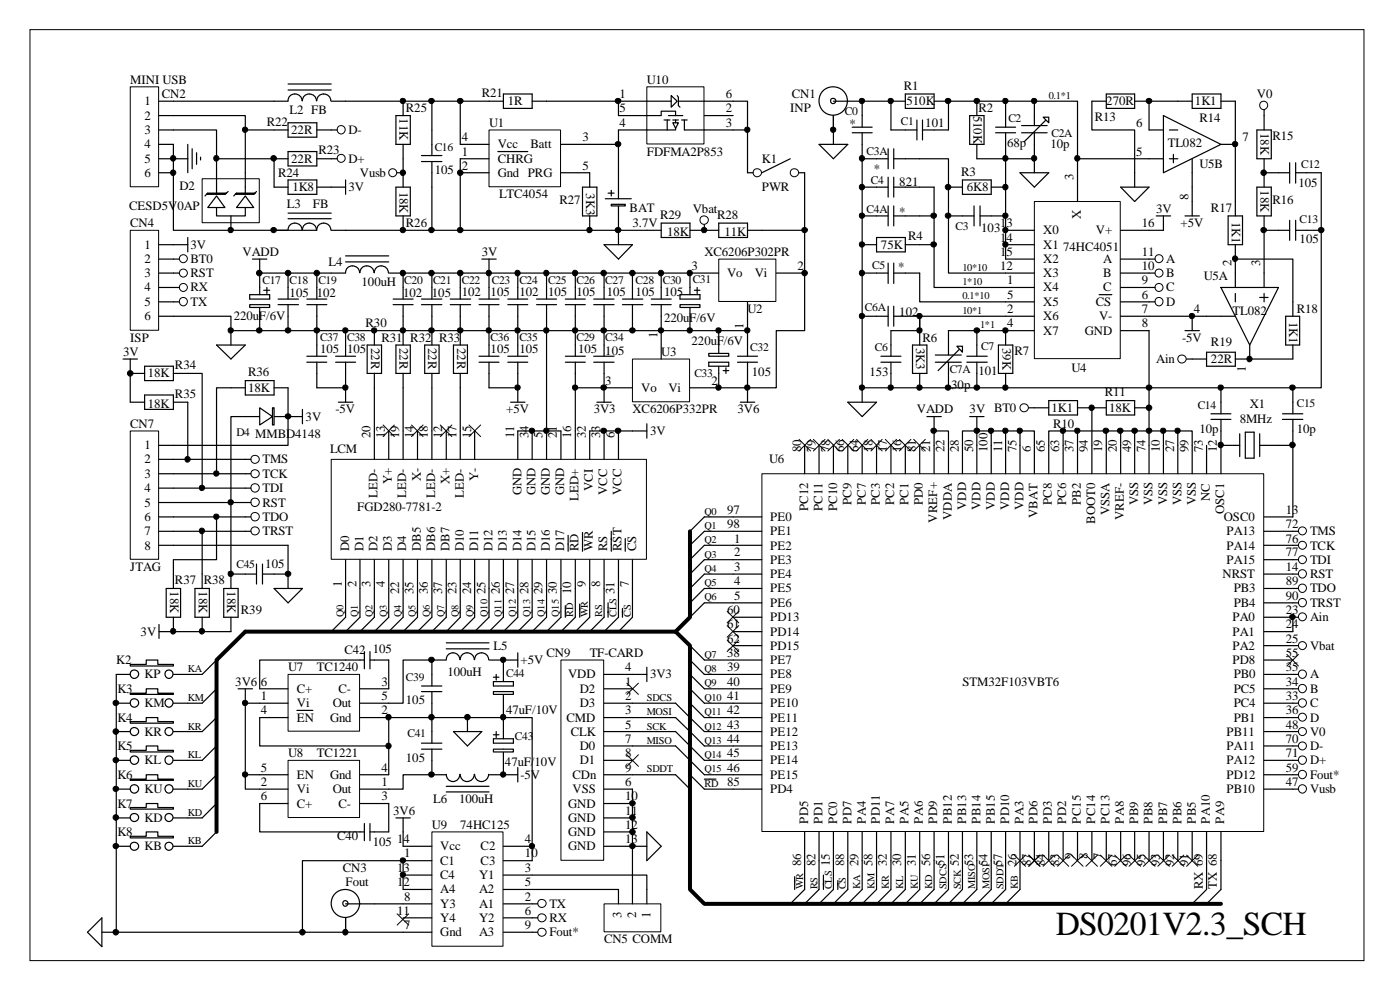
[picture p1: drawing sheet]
<svg xmlns="http://www.w3.org/2000/svg" width="297mm" height="210mm" viewBox="0 0 297 210" stroke-linecap="round" stroke-linejoin="round" font-family="sans-serif">
<defs><g id="words">
<text font-size="7.1" x="223.8" y="198.1">DS0201V2.3_SCH</text>
<g font-size="2.7">
<text x="27.6" y="17.8">MINI USB</text>
<text x="137.1" y="17.8">U10</text>
<text x="30.6" y="22.3">1</text>
<text x="34.3" y="20.8">CN2</text>
<text x="86" y="23.8">R25</text>
<text x="102.1" y="20.5">R21</text>
<text x="107.6" y="22.3">1R</text>
<text x="131.3" y="20.8">1</text>
<text x="131.3" y="23.8">5</text>
<text x="153.8" y="23.8">2</text>
<text x="153.8" y="20.8">6</text>
<text x="167.5" y="23.8">INP</text>
<text x="167.8" y="20.8">CN1</text>
<text x="191.5" y="19">R1</text>
<text x="192.1" y="22.3">510K</text>
<text x="207.3" y="23.8">R2</text>
<text x="234.4" y="22.3">270R</text>
<text x="253.2" y="22.3">1K1</text>
<text x="266.4" y="20.8">V0</text>
<text x="30.6" y="25.3">2</text>
<text x="30.6" y="28.4">3</text>
<text x="56.6" y="26.6">R22</text>
<text x="61.4" y="24.1">L2 FB</text>
<text x="61.7" y="28.4">22R</text>
<text x="73.8" y="28.4">D-</text>
<text x="84.7" y="25.1" transform="rotate(90 84.7 25.1)">11K</text>
<text x="97.9" y="29.9">4</text>
<text x="103.6" y="26.9">U1</text>
<text x="123.4" y="29.9">3</text>
<text x="131.3" y="26.9">4</text>
<text x="153.8" y="26.9">3</text>
<text x="180" y="27.2">*</text>
<text x="196.1" y="26.9">101</text>
<text x="206.3" y="24.5" transform="rotate(90 206.3 24.5)">510K</text>
<text x="232" y="25.7">R13</text>
<text x="240.8" y="26.9">6</text>
<text x="254.2" y="25.9">R14</text>
<text x="263.3" y="29.9">7</text>
<text x="267.1" y="28.1" transform="rotate(90 267.1 28.1)">18K</text>
<text x="269.7" y="29.6">R15</text>
<text x="30.6" y="31.4">4</text>
<text x="30.6" y="34.5">5</text>
<text x="61.7" y="34.5">22R</text>
<text x="67.5" y="32.6">R23</text>
<text x="73.8" y="34.5">D+</text>
<text x="97.9" y="32.9">1</text>
<text x="97.9" y="36">2</text>
<text x="105.5" y="34.5">CHRG</text>
<text x="105.5" y="31.4">Vcc</text>
<text x="112.4" y="31.4">Batt</text>
<text x="123.4" y="36">5</text>
<text x="137.1" y="32.9">FDFMA2P853</text>
<text x="161.5" y="34.5">K1</text>
<text x="213.4" y="31.1">68p</text>
<text x="222.6" y="31.4">10p</text>
<text x="240.8" y="32.9">5</text>
<text x="247.5" y="31.1">TL082</text>
<text x="254.2" y="35.7">U5B</text>
<text x="30.6" y="37.5">6</text>
<text x="38" y="40.2">D2</text>
<text x="58.9" y="37.5">R24</text>
<text x="62" y="40.5">1K8</text>
<text x="73.8" y="40.5">3V</text>
<text x="76.3" y="37.5">Vusb</text>
<text x="84.7" y="40.6" transform="rotate(90 84.7 40.6)">18K</text>
<text x="92.1" y="36.8">105</text>
<text x="105.5" y="37.5">Gnd PRG</text>
<text x="124.2" y="40.9" transform="rotate(90 124.2 40.9)">3K3</text>
<text x="161.5" y="40.5">PWR</text>
<text x="185.2" y="36.6">*</text>
<text x="190.6" y="39.3">821</text>
<text x="203.7" y="37.2">R3</text>
<text x="204.9" y="40.5">6K8</text>
<text x="227.5" y="38.1" transform="rotate(-90 227.5 38.1)">3</text>
<text x="267.1" y="40.3" transform="rotate(90 267.1 40.3)">18K</text>
<text x="275.2" y="39.6">105</text>
<text x="27.3" y="44.5">CESD5V0AP</text>
<text x="60.8" y="44.1">L3</text>
<text x="66.3" y="44.1">FB</text>
<text x="105.7" y="42">LTC4054</text>
<text x="118.5" y="43.3">R27</text>
<text x="133.4" y="44.8">BAT</text>
<text x="139.9" y="46.3">R29</text>
<text x="146.8" y="45.1">Vbat</text>
<text x="152" y="46.3">R28</text>
<text x="190.6" y="45.6">*</text>
<text x="229" y="46.3" transform="rotate(-90 229 46.3)">X</text>
<text x="245" y="45.1">3V</text>
<text x="251.9" y="42.4" transform="rotate(-90 251.9 42.4)">8</text>
<text x="256.6" y="44.8">R17</text>
<text x="261" y="46.9" transform="rotate(90 261 46.9)">1K1</text>
<text x="269.7" y="43.3">R16</text>
<text x="27.6" y="48.1">CN4</text>
<text x="30.6" y="52.7">1</text>
<text x="40.4" y="52.7">3V</text>
<text x="86" y="48.1">R26</text>
<text x="134" y="48.1">3.7V</text>
<text x="141.4" y="50">18K</text>
<text x="153.5" y="50">11K</text>
<text x="186.7" y="52.7">75K</text>
<text x="192.4" y="50.8">R4</text>
<text x="207.9" y="49">103</text>
<text x="211.9" y="48.1">13</text>
<text x="211.9" y="51.2">14</text>
<text x="221.1" y="49.6">X0</text>
<text x="221.1" y="52.7">X1</text>
<text x="225.3" y="53.3">74HC4051</text>
<text x="232.2" y="49.6">V+</text>
<text x="242" y="48.1">16</text>
<text x="250.2" y="48.1">+5V</text>
<text x="275.4" y="51.4">105</text>
<text x="30.6" y="55.7">2</text>
<text x="30.6" y="58.7">3</text>
<text x="40.4" y="58.7">RST</text>
<text x="40.4" y="55.7">BT0</text>
<text x="51.4" y="54.2">VADD</text>
<text x="69.6" y="56.3">L4</text>
<text x="102.1" y="54.2">3V</text>
<text x="146.6" y="57.2">3</text>
<text x="149.3" y="54.2">XC6206P302PR</text>
<text x="154.1" y="58.7">Vo</text>
<text x="159.9" y="58.7">Vi</text>
<text x="169" y="57.2">2</text>
<text x="190.3" y="57.5">*</text>
<text x="211.9" y="57.2">12</text>
<text x="211.9" y="54.2">15</text>
<text x="221.1" y="58.7">X3</text>
<text x="221.1" y="55.7">X2</text>
<text x="233.8" y="58.7">B</text>
<text x="233.8" y="55.7">A</text>
<text x="242" y="57.2">10</text>
<text x="242" y="54.2">11</text>
<text x="247.1" y="55.7">A</text>
<text x="247.1" y="58.7">B</text>
<text x="255.1" y="59.4">U5A</text>
<text x="260.9" y="56.3" transform="rotate(-90 260.9 56.3)">2</text>
<text x="267" y="56.3" transform="rotate(-90 267 56.3)">3</text>
<text x="30.6" y="61.7">4</text>
<text x="30.6" y="64.8">5</text>
<text x="40.4" y="61.7">RX</text>
<text x="40.4" y="64.8">TX</text>
<text x="61.4" y="63">105</text>
<text x="67.1" y="63">102</text>
<text x="76.6" y="60.6">100uH</text>
<text x="85.4" y="63">102</text>
<text x="91.5" y="63">105</text>
<text x="97.9" y="62.7">102</text>
<text x="104" y="62.7">105</text>
<text x="110.1" y="62.7">102</text>
<text x="116.2" y="62.7">105</text>
<text x="122.2" y="62.7">105</text>
<text x="128.6" y="62.7">105</text>
<text x="134.7" y="62.7">105</text>
<text x="140.7" y="62.7">105</text>
<text x="213.4" y="60.2">1</text>
<text x="213.4" y="63.3">5</text>
<text x="221.1" y="61.7">X4</text>
<text x="221.1" y="64.8">X5</text>
<text x="232.2" y="64.8">CS</text>
<text x="233.8" y="61.7">C</text>
<text x="242" y="63.3">6</text>
<text x="242" y="60.2">9</text>
<text x="247.1" y="61.7">C</text>
<text x="247.1" y="64.8">D</text>
<text x="30.6" y="67.8">6</text>
<text x="49.5" y="67.8">220uF/6V</text>
<text x="77.5" y="69.4">R30</text>
<text x="139.4" y="71.6" transform="rotate(-90 139.4 71.6)">1</text>
<text x="140.7" y="68.2">220uF/6V</text>
<text x="157.6" y="69.7" transform="rotate(-90 157.6 69.7)">1</text>
<text x="158.4" y="66.3">U2</text>
<text x="190.6" y="66.9">102</text>
<text x="213.4" y="66.3">2</text>
<text x="213.4" y="69.4">4</text>
<text x="221.1" y="67.8">X6</text>
<text x="221.1" y="70.9">X7</text>
<text x="229.9" y="70.9">GND</text>
<text x="232.9" y="67.8">V-</text>
<text x="242" y="69.4">8</text>
<text x="242" y="66.3">7</text>
<text x="253" y="66.3">4</text>
<text x="261.2" y="66.6">TL082</text>
<text x="273.2" y="68.2" transform="rotate(90 273.2 68.2)">1K1</text>
<text x="274.8" y="66.3">R18</text>
<text x="26.1" y="75.5">3V</text>
<text x="27.6" y="72.4">ISP</text>
<text x="67.8" y="74.8">105</text>
<text x="73.6" y="74.8">105</text>
<text x="78.7" y="73.7" transform="rotate(90 78.7 73.7)">22R</text>
<text x="80.9" y="72.4">R31</text>
<text x="84.7" y="73.7" transform="rotate(90 84.7 73.7)">22R</text>
<text x="87" y="72.4">R32</text>
<text x="90.8" y="73.7" transform="rotate(90 90.8 73.7)">22R</text>
<text x="93" y="72.4">R33</text>
<text x="96.9" y="73.7" transform="rotate(90 96.9 73.7)">22R</text>
<text x="104" y="74.8">105</text>
<text x="110.1" y="74.8">105</text>
<text x="122.5" y="74.8">105</text>
<text x="128.3" y="75.1">105</text>
<text x="140.1" y="75.5">U3</text>
<text x="146.6" y="73">220uF/6V</text>
<text x="194.1" y="73.7" transform="rotate(90 194.1 73.7)">3K3</text>
<text x="195.5" y="72.4">R6</text>
<text x="212.4" y="73.7" transform="rotate(90 212.4 73.7)">39K</text>
<text x="215" y="75.1">R7</text>
<text x="245" y="77">Ain</text>
<text x="250.5" y="72.4">-5V</text>
<text x="256.6" y="73.3">R19</text>
<text x="256.6" y="77">22R</text>
<text x="31.3" y="79.9">18K</text>
<text x="37.1" y="78.2">R34</text>
<text x="52.6" y="79.7">R36</text>
<text x="52.6" y="83">18K</text>
<text x="128.3" y="81.5">3</text>
<text x="135.9" y="83">Vo</text>
<text x="141.6" y="83">Vi</text>
<text x="150.8" y="81.5">2</text>
<text x="159.3" y="79.7">105</text>
<text x="184.2" y="79.7">153</text>
<text x="201.6" y="82.4">30p</text>
<text x="207.3" y="79.3">101</text>
<text x="227.1" y="78.8">U4</text>
<text x="234.1" y="83.9">R11</text>
<text x="264" y="78.8" transform="rotate(-90 264 78.8)">1</text>
<text x="31.3" y="86.4">18K</text>
<text x="37.1" y="84.3">R35</text>
<text x="64.8" y="89.1">3V</text>
<text x="71.1" y="87.6">-5V</text>
<text x="107.3" y="87.6">+5V</text>
<text x="125.8" y="87.6">3V3</text>
<text x="134" y="87.6">XC6206P332PR</text>
<text x="156.3" y="87.6">3V6</text>
<text x="194.3" y="87.6">VADD</text>
<text x="205.5" y="87.6">3V BT0</text>
<text x="222.8" y="87.2">1K1</text>
<text x="235" y="87.2">18K</text>
<text x="262.7" y="89.7">8MHz</text>
<text x="264.8" y="86.4">X1</text>
<text x="27.6" y="90.6">CN7</text>
<text x="30.6" y="95.2">1</text>
<text x="78.5" y="92.8" transform="rotate(-90 78.5 92.8)">20</text>
<text x="81.5" y="92.8" transform="rotate(-90 81.5 92.8)">13</text>
<text x="84.6" y="92.8" transform="rotate(-90 84.6 92.8)">19</text>
<text x="87.6" y="92.8" transform="rotate(-90 87.6 92.8)">14</text>
<text x="90.7" y="92.8" transform="rotate(-90 90.7 92.8)">18</text>
<text x="93.7" y="92.8" transform="rotate(-90 93.7 92.8)">12</text>
<text x="96.8" y="92.8" transform="rotate(-90 96.8 92.8)">17</text>
<text x="99.8" y="92.8" transform="rotate(-90 99.8 92.8)">15</text>
<text x="109" y="92.8" transform="rotate(-90 109 92.8)">11</text>
<text x="112" y="92.8" transform="rotate(-90 112 92.8)">34</text>
<text x="115" y="92.8" transform="rotate(-90 115 92.8)">5</text>
<text x="118" y="92.8" transform="rotate(-90 118 92.8)">21</text>
<text x="121.1" y="92.8" transform="rotate(-90 121.1 92.8)">16</text>
<text x="124.1" y="92.8" transform="rotate(-90 124.1 92.8)">32</text>
<text x="127.2" y="92.8" transform="rotate(-90 127.2 92.8)">33</text>
<text x="130.2" y="92.8" transform="rotate(-90 130.2 92.8)">6</text>
<text x="137.8" y="92.1">3V</text>
<text x="169.8" y="95.8" transform="rotate(-90 169.8 95.8)">80</text>
<text x="172.8" y="95.8" transform="rotate(-90 172.8 95.8)">79</text>
<text x="175.9" y="95.8" transform="rotate(-90 175.9 95.8)">78</text>
<text x="178.9" y="95.8" transform="rotate(-90 178.9 95.8)">66</text>
<text x="181.9" y="95.8" transform="rotate(-90 181.9 95.8)">64</text>
<text x="184.9" y="95.8" transform="rotate(-90 184.9 95.8)">18</text>
<text x="188" y="95.8" transform="rotate(-90 188 95.8)">17</text>
<text x="191" y="95.8" transform="rotate(-90 191 95.8)">16</text>
<text x="194.1" y="95.8" transform="rotate(-90 194.1 95.8)">81</text>
<text x="197.1" y="95.8" transform="rotate(-90 197.1 95.8)">21</text>
<text x="200.2" y="95.8" transform="rotate(-90 200.2 95.8)">22</text>
<text x="203.2" y="95.8" transform="rotate(-90 203.2 95.8)">28</text>
<text x="206.2" y="95.8" transform="rotate(-90 206.2 95.8)">50</text>
<text x="209.3" y="95.8" transform="rotate(-90 209.3 95.8)">100</text>
<text x="212.3" y="95.8" transform="rotate(-90 212.3 95.8)">11</text>
<text x="215.4" y="95.8" transform="rotate(-90 215.4 95.8)">75</text>
<text x="218.4" y="95.8" transform="rotate(-90 218.4 95.8)">6</text>
<text x="221.4" y="95.8" transform="rotate(-90 221.4 95.8)">65</text>
<text x="223.2" y="90.6">R10</text>
<text x="224.5" y="95.8" transform="rotate(-90 224.5 95.8)">63</text>
<text x="227.5" y="95.8" transform="rotate(-90 227.5 95.8)">37</text>
<text x="230.5" y="95.8" transform="rotate(-90 230.5 95.8)">94</text>
<text x="233.6" y="95.8" transform="rotate(-90 233.6 95.8)">19</text>
<text x="236.6" y="95.8" transform="rotate(-90 236.6 95.8)">20</text>
<text x="239.7" y="95.8" transform="rotate(-90 239.7 95.8)">49</text>
<text x="242.7" y="95.8" transform="rotate(-90 242.7 95.8)">74</text>
<text x="245.8" y="95.8" transform="rotate(-90 245.8 95.8)">10</text>
<text x="248.8" y="95.8" transform="rotate(-90 248.8 95.8)">27</text>
<text x="251.9" y="95.8" transform="rotate(-90 251.9 95.8)">99</text>
<text x="254.2" y="91.8">10p</text>
<text x="254.9" y="95.8" transform="rotate(-90 254.9 95.8)">73</text>
<text x="257.9" y="95.8" transform="rotate(-90 257.9 95.8)">12</text>
<text x="274.8" y="91.8">10p</text>
<text x="30.6" y="98.1">2</text>
<text x="30.6" y="101.2">3</text>
<text x="55.6" y="98.1">TMS</text>
<text x="55.6" y="101.2">TCK</text>
<text x="69.9" y="96">LCM</text>
<text x="89.2" y="101.9" transform="rotate(-90 89.2 101.9)">X-</text>
<text x="101.3" y="101.9" transform="rotate(-90 101.3 101.9)">Y-</text>
<text x="163" y="98.1">U6</text>
<text x="30.6" y="104.2">4</text>
<text x="30.6" y="107.3">5</text>
<text x="55.6" y="107.3">RST</text>
<text x="55.6" y="104.2">TDI</text>
<text x="80" y="105.5" transform="rotate(-90 80 105.5)">LED-</text>
<text x="83.1" y="102.5" transform="rotate(-90 83.1 102.5)">Y+</text>
<text x="86.1" y="105.5" transform="rotate(-90 86.1 105.5)">LED-</text>
<text x="92.2" y="105.5" transform="rotate(-90 92.2 105.5)">LED-</text>
<text x="95.2" y="102.5" transform="rotate(-90 95.2 102.5)">X+</text>
<text x="98.3" y="105.5" transform="rotate(-90 98.3 105.5)">LED-</text>
<text x="110.5" y="104.9" transform="rotate(-90 110.5 104.9)">GND</text>
<text x="113.5" y="104.9" transform="rotate(-90 113.5 104.9)">GND</text>
<text x="116.5" y="104.9" transform="rotate(-90 116.5 104.9)">GND</text>
<text x="119.5" y="104.9" transform="rotate(-90 119.5 104.9)">GND</text>
<text x="122.6" y="106.1" transform="rotate(-90 122.6 106.1)">LED+</text>
<text x="125.6" y="104" transform="rotate(-90 125.6 104)">VCI</text>
<text x="128.7" y="104.9" transform="rotate(-90 128.7 104.9)">VCC</text>
<text x="131.7" y="104.9" transform="rotate(-90 131.7 104.9)">VCC</text>
<text x="180.4" y="107" transform="rotate(-90 180.4 107)">PC9</text>
<text x="183.5" y="107" transform="rotate(-90 183.5 107)">PC7</text>
<text x="186.4" y="107" transform="rotate(-90 186.4 107)">PC3</text>
<text x="189.5" y="107" transform="rotate(-90 189.5 107)">PC2</text>
<text x="192.5" y="107" transform="rotate(-90 192.5 107)">PC1</text>
<text x="195.6" y="107" transform="rotate(-90 195.6 107)">PD0</text>
<text x="204.7" y="108" transform="rotate(-90 204.7 108)">VDD</text>
<text x="207.8" y="108" transform="rotate(-90 207.8 108)">VDD</text>
<text x="210.8" y="108" transform="rotate(-90 210.8 108)">VDD</text>
<text x="213.9" y="108" transform="rotate(-90 213.9 108)">VDD</text>
<text x="216.9" y="108" transform="rotate(-90 216.9 108)">VDD</text>
<text x="222.9" y="107" transform="rotate(-90 222.9 107)">PC8</text>
<text x="226" y="107" transform="rotate(-90 226 107)">PC6</text>
<text x="229" y="107" transform="rotate(-90 229 107)">PB2</text>
<text x="241.2" y="107" transform="rotate(-90 241.2 107)">VSS</text>
<text x="244.3" y="107" transform="rotate(-90 244.3 107)">VSS</text>
<text x="247.3" y="107" transform="rotate(-90 247.3 107)">VSS</text>
<text x="250.4" y="107" transform="rotate(-90 250.4 107)">VSS</text>
<text x="253.4" y="107" transform="rotate(-90 253.4 107)">VSS</text>
<text x="256.4" y="106.1" transform="rotate(-90 256.4 106.1)">NC</text>
<text x="30.6" y="110.3">6</text>
<text x="30.6" y="113.4">7</text>
<text x="55.6" y="113.4">TRST</text>
<text x="55.6" y="110.3">TDO</text>
<text x="75.7" y="108.2">FGD280-7781-2</text>
<text x="154.1" y="108.8">97</text>
<text x="154.1" y="111.9">98</text>
<text x="163.2" y="110.3">PE0</text>
<text x="163.2" y="113.4">PE1</text>
<text x="171.3" y="108.2" transform="rotate(-90 171.3 108.2)">PC12</text>
<text x="174.3" y="108.2" transform="rotate(-90 174.3 108.2)">PC11</text>
<text x="177.4" y="108.2" transform="rotate(-90 177.4 108.2)">PC10</text>
<text x="198.6" y="110.7" transform="rotate(-90 198.6 110.7)">VREF+</text>
<text x="201.7" y="110.1" transform="rotate(-90 201.7 110.1)">VDDA</text>
<text x="219.9" y="109.7" transform="rotate(-90 219.9 109.7)">VBAT</text>
<text x="232.1" y="111" transform="rotate(-90 232.1 111)">BOOT0</text>
<text x="235.1" y="109.1" transform="rotate(-90 235.1 109.1)">VSSA</text>
<text x="238.2" y="110.1" transform="rotate(-90 238.2 110.1)">VREF-</text>
<text x="259.3" y="110.3">OSC0</text>
<text x="259.4" y="108.9" transform="rotate(-90 259.4 108.9)">OSC1</text>
<text x="259.9" y="113.4">PA13</text>
<text x="272.5" y="108.8">13</text>
<text x="272.5" y="111.9">72</text>
<text x="277.6" y="113.4">TMS</text>
<text x="30.6" y="116.4">8</text>
<text x="74" y="116.8" transform="rotate(-90 74 116.8)">D0</text>
<text x="77" y="116.8" transform="rotate(-90 77 116.8)">D1</text>
<text x="80" y="116.8" transform="rotate(-90 80 116.8)">D2</text>
<text x="83.1" y="116.8" transform="rotate(-90 83.1 116.8)">D3</text>
<text x="86.1" y="116.8" transform="rotate(-90 86.1 116.8)">D4</text>
<text x="89.2" y="116.8" transform="rotate(-90 89.2 116.8)">DB5</text>
<text x="92.2" y="116.8" transform="rotate(-90 92.2 116.8)">DB6</text>
<text x="95.2" y="116.8" transform="rotate(-90 95.2 116.8)">DB7</text>
<text x="98.3" y="116.8" transform="rotate(-90 98.3 116.8)">D10</text>
<text x="101.3" y="116.8" transform="rotate(-90 101.3 116.8)">D11</text>
<text x="104.4" y="116.8" transform="rotate(-90 104.4 116.8)">D12</text>
<text x="107.4" y="116.8" transform="rotate(-90 107.4 116.8)">D13</text>
<text x="110.5" y="116.8" transform="rotate(-90 110.5 116.8)">D14</text>
<text x="113.5" y="116.8" transform="rotate(-90 113.5 116.8)">D15</text>
<text x="116.5" y="116.8" transform="rotate(-90 116.5 116.8)">D16</text>
<text x="119.5" y="116.8" transform="rotate(-90 119.5 116.8)">D17</text>
<text x="122.6" y="116.8" transform="rotate(-90 122.6 116.8)">RD</text>
<text x="125.6" y="116.8" transform="rotate(-90 125.6 116.8)">WR</text>
<text x="128.7" y="116.8" transform="rotate(-90 128.7 116.8)">RS</text>
<text x="131.7" y="116.8" transform="rotate(-90 131.7 116.8)">RST</text>
<text x="134.8" y="116.8" transform="rotate(-90 134.8 116.8)">CS</text>
<text x="155.6" y="114.9">1</text>
<text x="155.6" y="117.9">2</text>
<text x="163.2" y="116.4">PE2</text>
<text x="163.2" y="119.4">PE3</text>
<text x="259.9" y="116.4">PA14</text>
<text x="259.9" y="119.4">PA15</text>
<text x="272.5" y="114.9">76</text>
<text x="272.5" y="117.9">77</text>
<text x="277.6" y="119.4">TDI</text>
<text x="277.6" y="116.4">TCK</text>
<text x="27.6" y="120.9">JTAG</text>
<text x="36.1" y="125.2" transform="rotate(90 36.1 125.2)">18K</text>
<text x="37.1" y="123.7">R37</text>
<text x="42.2" y="125.2" transform="rotate(90 42.2 125.2)">18K</text>
<text x="43.2" y="123.7">R38</text>
<text x="48.2" y="125.2" transform="rotate(90 48.2 125.2)">18K</text>
<text x="56.2" y="120.3">105</text>
<text x="72.5" y="124.3" transform="rotate(-90 72.5 124.3)">1</text>
<text x="75.5" y="124.3" transform="rotate(-90 75.5 124.3)">2</text>
<text x="78.5" y="124.3" transform="rotate(-90 78.5 124.3)">3</text>
<text x="81.5" y="124.3" transform="rotate(-90 81.5 124.3)">4</text>
<text x="84.6" y="125.8" transform="rotate(-90 84.6 125.8)">22</text>
<text x="87.6" y="125.8" transform="rotate(-90 87.6 125.8)">35</text>
<text x="90.7" y="125.8" transform="rotate(-90 90.7 125.8)">36</text>
<text x="93.7" y="125.8" transform="rotate(-90 93.7 125.8)">37</text>
<text x="96.8" y="125.8" transform="rotate(-90 96.8 125.8)">23</text>
<text x="99.8" y="125.8" transform="rotate(-90 99.8 125.8)">24</text>
<text x="102.9" y="125.8" transform="rotate(-90 102.9 125.8)">25</text>
<text x="105.9" y="125.8" transform="rotate(-90 105.9 125.8)">26</text>
<text x="109" y="125.8" transform="rotate(-90 109 125.8)">27</text>
<text x="112" y="125.8" transform="rotate(-90 112 125.8)">28</text>
<text x="115" y="125.8" transform="rotate(-90 115 125.8)">29</text>
<text x="118" y="125.8" transform="rotate(-90 118 125.8)">30</text>
<text x="121.1" y="125.8" transform="rotate(-90 121.1 125.8)">10</text>
<text x="124.1" y="124.3" transform="rotate(-90 124.1 124.3)">9</text>
<text x="127.2" y="124.3" transform="rotate(-90 127.2 124.3)">8</text>
<text x="130.2" y="125.8" transform="rotate(-90 130.2 125.8)">31</text>
<text x="133.3" y="124.3" transform="rotate(-90 133.3 124.3)">7</text>
<text x="155.6" y="120.9">3</text>
<text x="155.6" y="124">4</text>
<text x="163.2" y="122.4">PE4</text>
<text x="163.2" y="125.5">PE5</text>
<text x="259.1" y="122.4">NRST</text>
<text x="261.5" y="125.5">PB3</text>
<text x="272.5" y="120.9">14</text>
<text x="272.5" y="124">89</text>
<text x="277.6" y="125.5">TDO</text>
<text x="277.6" y="122.4">RST</text>
<text x="51.1" y="130.1">R39</text>
<text x="154.1" y="130.1">60</text>
<text x="155.6" y="127">5</text>
<text x="163.2" y="128.5">PE6</text>
<text x="163.2" y="131.6">PD13</text>
<text x="261.2" y="131.6">PA0</text>
<text x="261.5" y="128.5">PB4</text>
<text x="272.5" y="130.1">23</text>
<text x="272.5" y="127">90</text>
<text x="277.6" y="131.6">Ain</text>
<text x="277.6" y="128.5">TRST</text>
<text x="29.8" y="134.6">3V</text>
<text x="104.6" y="137.6">L5</text>
<text x="154.1" y="133.1">61</text>
<text x="154.1" y="136.2">62</text>
<text x="163.2" y="134.6">PD14</text>
<text x="163.2" y="137.6">PD15</text>
<text x="261.2" y="134.6">PA1</text>
<text x="261.2" y="137.6">PA2</text>
<text x="272.5" y="133.1">24</text>
<text x="272.5" y="136.2">25</text>
<text x="277.6" y="137.6">Vbat</text>
<text x="24.6" y="140.6">K2</text>
<text x="30.6" y="143.7">KP</text>
<text x="61" y="142.2">U7</text>
<text x="67.1" y="142.2">TC1240</text>
<text x="73" y="138.5">C42</text>
<text x="79" y="138.3">105</text>
<text x="94.8" y="143.1">100uH</text>
<text x="110.3" y="140.6">+5V</text>
<text x="115.8" y="139.1">CN9</text>
<text x="120.4" y="143.7">VDD</text>
<text x="125" y="139.1">TF-CARD</text>
<text x="132.5" y="142.2">4</text>
<text x="137.8" y="143.7">3V3</text>
<text x="154.1" y="139.1">38</text>
<text x="154.1" y="142.2">39</text>
<text x="163.2" y="140.6">PE7</text>
<text x="163.2" y="143.7">PE8</text>
<text x="261.2" y="140.6">PD8</text>
<text x="261.5" y="143.7">PB0</text>
<text x="272.5" y="142.2">35</text>
<text x="272.5" y="139.1">55</text>
<text x="277.6" y="143.7">A</text>
<text x="24.9" y="146.7">K3</text>
<text x="30.6" y="149.8">KM</text>
<text x="49.9" y="145.2">3V6</text>
<text x="55.3" y="148.3">1</text>
<text x="55.3" y="145.2">6</text>
<text x="62.9" y="149.8">Vi</text>
<text x="62.9" y="146.7">C+</text>
<text x="70.5" y="149.8">Out</text>
<text x="71.7" y="146.7">C-</text>
<text x="80.9" y="148.3">5</text>
<text x="80.9" y="145.2">3</text>
<text x="86" y="149.2">105</text>
<text x="122.9" y="146.7">D2</text>
<text x="122.9" y="149.8">D3</text>
<text x="132.5" y="145.2">1</text>
<text x="132.5" y="148.3">2</text>
<text x="154.1" y="145.2">40</text>
<text x="154.1" y="148.3">41</text>
<text x="163.2" y="146.7">PE9</text>
<text x="163.2" y="149.8">PE10</text>
<text x="204" y="145.2">STM32F103VBT6</text>
<text x="261.5" y="149.8">PC4</text>
<text x="261.5" y="146.7">PC5</text>
<text x="272.5" y="148.3">33</text>
<text x="272.5" y="145.2">34</text>
<text x="277.6" y="146.7">B</text>
<text x="277.6" y="149.8">C</text>
<text x="24.9" y="152.8">K4</text>
<text x="30.6" y="155.9">KR</text>
<text x="55.3" y="151.3">4</text>
<text x="62.9" y="152.8">EN</text>
<text x="69.9" y="152.8">Gnd</text>
<text x="80.9" y="151.3">2</text>
<text x="107.3" y="151.3">47uF/10V</text>
<text x="120.1" y="152.8">CMD</text>
<text x="121" y="155.9">CLK</text>
<text x="132.5" y="154.4">5</text>
<text x="132.5" y="151.3">3</text>
<text x="154.1" y="151.3">42</text>
<text x="154.1" y="154.4">43</text>
<text x="163.2" y="152.8">PE11</text>
<text x="163.2" y="155.9">PE12</text>
<text x="259.9" y="155.9">PB11</text>
<text x="261.5" y="152.8">PB1</text>
<text x="272.5" y="151.3">36</text>
<text x="272.5" y="154.4">48</text>
<text x="277.6" y="152.8">D</text>
<text x="277.6" y="155.9">V0</text>
<text x="24.9" y="158.8">K5</text>
<text x="30.6" y="161.9">KL</text>
<text x="61" y="160.4">U8</text>
<text x="67.1" y="160.4">TC1221</text>
<text x="86" y="161.3">105</text>
<text x="122.9" y="158.8">D0</text>
<text x="122.9" y="161.9">D1</text>
<text x="132.5" y="157.3">7</text>
<text x="132.5" y="160.4">8</text>
<text x="154.1" y="157.3">44</text>
<text x="154.1" y="160.4">45</text>
<text x="163.2" y="158.8">PE13</text>
<text x="163.2" y="161.9">PE14</text>
<text x="259.9" y="158.8">PA11</text>
<text x="259.9" y="161.9">PA12</text>
<text x="272.5" y="157.3">70</text>
<text x="272.5" y="160.4">71</text>
<text x="277.6" y="158.8">D-</text>
<text x="277.6" y="161.9">D+</text>
<text x="24.9" y="164.9">K6</text>
<text x="30.6" y="168">KU</text>
<text x="55.3" y="166.5">2</text>
<text x="55.3" y="163.4">5</text>
<text x="62.9" y="168">Vi</text>
<text x="62.9" y="164.9">EN</text>
<text x="69.9" y="164.9">Gnd</text>
<text x="70.5" y="168">Out</text>
<text x="80.9" y="166.5">1</text>
<text x="80.9" y="163.4">4</text>
<text x="107" y="162.2">47uF/</text>
<text x="110.3" y="164.9">-5V</text>
<text x="113.3" y="162.2">10V</text>
<text x="121.3" y="168">VSS</text>
<text x="121.3" y="164.9">CDn</text>
<text x="132.5" y="166.5">6</text>
<text x="132.5" y="163.4">9</text>
<text x="154.1" y="163.4">46</text>
<text x="154.1" y="166.5">85</text>
<text x="163.2" y="164.9">PE15</text>
<text x="163.2" y="168">PD4</text>
<text x="259.9" y="168">PB10</text>
<text x="259.9" y="164.9">PD12</text>
<text x="272.5" y="166.5">47</text>
<text x="272.5" y="163.4">59</text>
<text x="277.6" y="164.9">Fout*</text>
<text x="277.6" y="168">Vusb</text>
<text x="24.9" y="171">K7</text>
<text x="55.3" y="169.5">6</text>
<text x="62.9" y="171">C+</text>
<text x="71.7" y="171">C-</text>
<text x="80.9" y="169.5">3</text>
<text x="83.3" y="172.6">3V6</text>
<text x="91.8" y="170.1">L6</text>
<text x="97.3" y="170.1">100uH</text>
<text x="120.4" y="171">GND</text>
<text x="132.5" y="169.5">10</text>
<text x="132.5" y="172.6">11</text>
<text x="24.9" y="177.1">K8</text>
<text x="30.6" y="174.1">KD</text>
<text x="71.5" y="178">C40</text>
<text x="79" y="179.3">105</text>
<text x="84.2" y="178.6">14</text>
<text x="91.5" y="175.6">U9</text>
<text x="97.5" y="175.6">74HC125</text>
<text x="111.3" y="178.6">4</text>
<text x="120.4" y="174.1">GND</text>
<text x="120.4" y="177.1">GND</text>
<text x="132.5" y="175.6">12</text>
<text x="132.5" y="178.6">13</text>
<text x="171.3" y="174.4" transform="rotate(-90 171.3 174.4)">PD5</text>
<text x="174.3" y="174.4" transform="rotate(-90 174.3 174.4)">PD1</text>
<text x="177.4" y="174.4" transform="rotate(-90 177.4 174.4)">PC0</text>
<text x="180.4" y="174.4" transform="rotate(-90 180.4 174.4)">PD7</text>
<text x="183.5" y="174.4" transform="rotate(-90 183.5 174.4)">PA4</text>
<text x="186.4" y="174.4" transform="rotate(-90 186.4 174.4)">PD11</text>
<text x="189.5" y="174.4" transform="rotate(-90 189.5 174.4)">PA7</text>
<text x="192.5" y="174.4" transform="rotate(-90 192.5 174.4)">PA5</text>
<text x="195.6" y="174.4" transform="rotate(-90 195.6 174.4)">PA6</text>
<text x="198.6" y="174.4" transform="rotate(-90 198.6 174.4)">PD9</text>
<text x="201.7" y="174.4" transform="rotate(-90 201.7 174.4)">PB12</text>
<text x="204.7" y="174.4" transform="rotate(-90 204.7 174.4)">PB13</text>
<text x="207.8" y="174.4" transform="rotate(-90 207.8 174.4)">PB14</text>
<text x="210.8" y="174.4" transform="rotate(-90 210.8 174.4)">PB15</text>
<text x="213.9" y="174.4" transform="rotate(-90 213.9 174.4)">PD10</text>
<text x="216.9" y="174.4" transform="rotate(-90 216.9 174.4)">PA3</text>
<text x="219.9" y="174.4" transform="rotate(-90 219.9 174.4)">PD6</text>
<text x="222.9" y="174.4" transform="rotate(-90 222.9 174.4)">PD3</text>
<text x="226" y="174.4" transform="rotate(-90 226 174.4)">PD2</text>
<text x="229" y="174.4" transform="rotate(-90 229 174.4)">PC15</text>
<text x="232.1" y="174.4" transform="rotate(-90 232.1 174.4)">PC14</text>
<text x="235.1" y="174.4" transform="rotate(-90 235.1 174.4)">PC13</text>
<text x="238.2" y="174.4" transform="rotate(-90 238.2 174.4)">PA8</text>
<text x="241.2" y="174.4" transform="rotate(-90 241.2 174.4)">PB9</text>
<text x="244.3" y="174.4" transform="rotate(-90 244.3 174.4)">PB8</text>
<text x="247.3" y="174.4" transform="rotate(-90 247.3 174.4)">PB7</text>
<text x="250.4" y="174.4" transform="rotate(-90 250.4 174.4)">PB6</text>
<text x="253.4" y="174.4" transform="rotate(-90 253.4 174.4)">PB5</text>
<text x="256.4" y="174.4" transform="rotate(-90 256.4 174.4)">PA10</text>
<text x="259.4" y="174.4" transform="rotate(-90 259.4 174.4)">PA9</text>
<text x="30.6" y="180.1">KB</text>
<text x="72.6" y="184.7">CN3</text>
<text x="84.2" y="184.7">13</text>
<text x="85.7" y="181.6">1</text>
<text x="93.3" y="183.1">C1</text>
<text x="93.3" y="180.1">Vcc</text>
<text x="101.9" y="180.1">C2</text>
<text x="101.9" y="183.1">C3</text>
<text x="111.3" y="181.6">10</text>
<text x="111.3" y="184.7">3</text>
<text x="120.4" y="180.1">GND</text>
<text x="169.8" y="183.5" transform="rotate(-90 169.8 183.5)">86</text>
<text x="172.8" y="183.5" transform="rotate(-90 172.8 183.5)">82</text>
<text x="175.9" y="183.5" transform="rotate(-90 175.9 183.5)">15</text>
<text x="178.9" y="183.5" transform="rotate(-90 178.9 183.5)">88</text>
<text x="181.9" y="183.5" transform="rotate(-90 181.9 183.5)">29</text>
<text x="184.9" y="183.5" transform="rotate(-90 184.9 183.5)">58</text>
<text x="188" y="183.5" transform="rotate(-90 188 183.5)">32</text>
<text x="191" y="183.5" transform="rotate(-90 191 183.5)">30</text>
<text x="194.1" y="183.5" transform="rotate(-90 194.1 183.5)">31</text>
<text x="197.1" y="183.5" transform="rotate(-90 197.1 183.5)">56</text>
<text x="200.2" y="183.5" transform="rotate(-90 200.2 183.5)">51</text>
<text x="203.2" y="183.5" transform="rotate(-90 203.2 183.5)">52</text>
<text x="206.2" y="183.5" transform="rotate(-90 206.2 183.5)">53</text>
<text x="209.3" y="183.5" transform="rotate(-90 209.3 183.5)">54</text>
<text x="212.3" y="183.5" transform="rotate(-90 212.3 183.5)">57</text>
<text x="215.4" y="183.5" transform="rotate(-90 215.4 183.5)">26</text>
<text x="218.4" y="183.5" transform="rotate(-90 218.4 183.5)">87</text>
<text x="221.4" y="183.5" transform="rotate(-90 221.4 183.5)">84</text>
<text x="224.5" y="183.5" transform="rotate(-90 224.5 183.5)">83</text>
<text x="227.5" y="182" transform="rotate(-90 227.5 182)">9</text>
<text x="230.5" y="182" transform="rotate(-90 230.5 182)">8</text>
<text x="233.6" y="182" transform="rotate(-90 233.6 182)">7</text>
<text x="236.6" y="183.5" transform="rotate(-90 236.6 183.5)">67</text>
<text x="239.7" y="183.5" transform="rotate(-90 239.7 183.5)">96</text>
<text x="242.7" y="183.5" transform="rotate(-90 242.7 183.5)">95</text>
<text x="245.8" y="183.5" transform="rotate(-90 245.8 183.5)">93</text>
<text x="248.8" y="183.5" transform="rotate(-90 248.8 183.5)">92</text>
<text x="251.9" y="183.5" transform="rotate(-90 251.9 183.5)">91</text>
<text x="73.2" y="187.7">Fout</text>
<text x="84.2" y="187.7">12</text>
<text x="85.7" y="190.8">8</text>
<text x="93.3" y="189.2">A4</text>
<text x="93.3" y="186.2">C4</text>
<text x="101.5" y="186.2">Y1</text>
<text x="101.5" y="189.2">A2</text>
<text x="111.3" y="190.8">2</text>
<text x="111.3" y="187.7">5</text>
<text x="254.9" y="188.4" transform="rotate(-90 254.9 188.4)">RX 69</text>
<text x="257.9" y="188.4" transform="rotate(-90 257.9 188.4)">TX 68</text>
<text x="84.2" y="193.8">11</text>
<text x="85.7" y="196.8">7</text>
<text x="93.3" y="192.3">Y3</text>
<text x="93.3" y="195.3">Y4</text>
<text x="101.5" y="192.3">A1</text>
<text x="101.5" y="195.3">Y2</text>
<text x="111.3" y="193.8">6</text>
<text x="111.3" y="196.8">9</text>
<text x="116.4" y="195.3">RX</text>
<text x="116.4" y="192.3">TX</text>
<text x="131.7" y="194.4" transform="rotate(-90 131.7 194.4)">3</text>
<text x="134.8" y="194.4" transform="rotate(-90 134.8 194.4)">2</text>
<text x="137.8" y="194.4" transform="rotate(-90 137.8 194.4)">1</text>
<text x="93.3" y="198.3">Gnd</text>
<text x="101.5" y="198.3">A3</text>
<text x="116.4" y="198.3">Fout*</text>
<text x="128" y="199.8">CN5 COMM</text>
</g>
<g font-size="2.5">
<text x="179.1" y="24.4">C0</text>
<text x="190.9" y="26.5">C1</text>
<text x="213.7" y="25.9">C2</text>
<text x="222.8" y="29">C2A</text>
<text x="92.1" y="32">C16</text>
<text x="183.6" y="32.9">C3A</text>
<text x="275.8" y="35.7">C12</text>
<text x="184.6" y="39">C4</text>
<text x="183.6" y="45.1">C4A</text>
<text x="275.4" y="47.2">C13</text>
<text x="202.5" y="48.7">C3</text>
<text x="146.8" y="59.9">C31</text>
<text x="184.8" y="56.9">C5</text>
<text x="55.6" y="60.2">C17</text>
<text x="61.4" y="60.2">C18</text>
<text x="67.5" y="60.2">C19</text>
<text x="85.7" y="60.2">C20</text>
<text x="91.8" y="60.2">C21</text>
<text x="97.9" y="60.2">C22</text>
<text x="104.2" y="60.2">C23</text>
<text x="110.1" y="60.2">C24</text>
<text x="116.2" y="60.2">C25</text>
<text x="122.2" y="60.2">C26</text>
<text x="128.3" y="60.2">C27</text>
<text x="134.7" y="60.2">C28</text>
<text x="140.5" y="60.2">C30</text>
<text x="183.3" y="66">C6A</text>
<text x="67.8" y="72.3">C37</text>
<text x="73.6" y="72.3">C38</text>
<text x="104" y="72.3">C36</text>
<text x="110.1" y="72.3">C35</text>
<text x="122.2" y="72.3">C29</text>
<text x="128.3" y="72.3">C34</text>
<text x="159" y="74.4">C32</text>
<text x="185.4" y="74.4">C6</text>
<text x="207.9" y="74.2">C7</text>
<text x="147.2" y="79.9">C33</text>
<text x="201.3" y="79">C7A</text>
<text x="253.8" y="86.6">C14</text>
<text x="274.8" y="86.3">C15</text>
<text x="50.1" y="92.4">D4 MMBD4148</text>
<text x="50.1" y="120.3">C45</text>
<text x="107.3" y="143.4">C44</text>
<text x="86" y="144.3">C39</text>
<text x="86.4" y="156.1">C41</text>
<text x="109.1" y="156.7">C43</text>
</g>
<g font-size="2.2">
<text x="222.2" y="21">0.1*1</text>
<text x="204" y="57.4">10*10</text>
<text x="204" y="63.4">0.1*10</text>
<text x="204" y="60.5">1*10</text>
<text x="204" y="66.5">10*1</text>
<text x="207.7" y="69.5">1*1</text>
<text x="221.8" y="67" transform="rotate(-90 221.8 67)">/64</text>
<text x="149.3" y="109">Q0</text>
<text x="149.3" y="112">Q1</text>
<text x="149.3" y="115.1">Q2</text>
<text x="149.3" y="118.1">Q3</text>
<text x="149.3" y="121.2">Q4</text>
<text x="149.3" y="124.1">Q5</text>
<text x="72.8" y="130.7" transform="rotate(-90 72.8 130.7)">Q0</text>
<text x="75.9" y="130.7" transform="rotate(-90 75.9 130.7)">Q1</text>
<text x="78.9" y="130.7" transform="rotate(-90 78.9 130.7)">Q2</text>
<text x="82" y="130.7" transform="rotate(-90 82 130.7)">Q3</text>
<text x="85" y="130.7" transform="rotate(-90 85 130.7)">Q4</text>
<text x="88.1" y="130.7" transform="rotate(-90 88.1 130.7)">Q5</text>
<text x="91.1" y="130.7" transform="rotate(-90 91.1 130.7)">Q6</text>
<text x="94.1" y="130.7" transform="rotate(-90 94.1 130.7)">Q7</text>
<text x="97.2" y="130.7" transform="rotate(-90 97.2 130.7)">Q8</text>
<text x="100.2" y="130.7" transform="rotate(-90 100.2 130.7)">Q9</text>
<text x="103.3" y="130.7" transform="rotate(-90 103.3 130.7)">Q10</text>
<text x="106.3" y="130.7" transform="rotate(-90 106.3 130.7)">Q11</text>
<text x="109.3" y="130.7" transform="rotate(-90 109.3 130.7)">Q12</text>
<text x="112.4" y="130.7" transform="rotate(-90 112.4 130.7)">Q13</text>
<text x="115.4" y="130.7" transform="rotate(-90 115.4 130.7)">Q14</text>
<text x="118.4" y="130.7" transform="rotate(-90 118.4 130.7)">Q15</text>
<text x="121.5" y="130.7" transform="rotate(-90 121.5 130.7)">RD</text>
<text x="124.5" y="130.7" transform="rotate(-90 124.5 130.7)">WR</text>
<text x="127.6" y="130.7" transform="rotate(-90 127.6 130.7)">RS</text>
<text x="130.6" y="130.7" transform="rotate(-90 130.6 130.7)">CLS</text>
<text x="133.7" y="130.7" transform="rotate(-90 133.7 130.7)">CS</text>
<text x="149.3" y="127.2">Q6</text>
<text x="39.8" y="142.3">KA</text>
<text x="149.3" y="139.4">Q7</text>
<text x="149.3" y="142.3">Q8</text>
<text x="39.8" y="148.4">KM</text>
<text x="137.1" y="148.4">SDCS</text>
<text x="149.3" y="145.4">Q9</text>
<text x="149.3" y="148.4">Q10</text>
<text x="39.8" y="154.5">KR</text>
<text x="137.1" y="154.5">SCK</text>
<text x="137.1" y="151.5">MOSI</text>
<text x="149.3" y="151.5">Q11</text>
<text x="149.3" y="154.5">Q12</text>
<text x="39.8" y="160.6">KL</text>
<text x="137.1" y="157.6">MISO</text>
<text x="149.3" y="157.6">Q13</text>
<text x="149.3" y="160.6">Q14</text>
<text x="39.8" y="166.6">KU</text>
<text x="137.1" y="163.6">SDDT</text>
<text x="149.3" y="166.6">RD</text>
<text x="149.3" y="163.6">Q15</text>
<text x="39.8" y="172.7">KD</text>
<text x="39.8" y="178.8">KB</text>
<text x="170.2" y="188.4" transform="rotate(-90 170.2 188.4)">WR</text>
<text x="173.2" y="188.4" transform="rotate(-90 173.2 188.4)">RS</text>
<text x="176.3" y="188.4" transform="rotate(-90 176.3 188.4)">CLS</text>
<text x="179.2" y="188.4" transform="rotate(-90 179.2 188.4)">CS</text>
<text x="182.3" y="188.4" transform="rotate(-90 182.3 188.4)">KA</text>
<text x="185.3" y="188.4" transform="rotate(-90 185.3 188.4)">KM</text>
<text x="188.4" y="188.4" transform="rotate(-90 188.4 188.4)">KR</text>
<text x="191.4" y="188.4" transform="rotate(-90 191.4 188.4)">KL</text>
<text x="194.5" y="188.4" transform="rotate(-90 194.5 188.4)">KU</text>
<text x="197.5" y="188.4" transform="rotate(-90 197.5 188.4)">KD</text>
<text x="200.6" y="188.4" transform="rotate(-90 200.6 188.4)">SDCS</text>
<text x="203.6" y="188.4" transform="rotate(-90 203.6 188.4)">SCK</text>
<text x="206.7" y="188.4" transform="rotate(-90 206.7 188.4)">MISO</text>
<text x="209.7" y="188.4" transform="rotate(-90 209.7 188.4)">MOSI</text>
<text x="212.7" y="188.4" transform="rotate(-90 212.7 188.4)">SDDT</text>
<text x="215.7" y="188.4" transform="rotate(-90 215.7 188.4)">KB</text>
</g>
</g></defs>
<path d="M6.3 6.3h282.8v197.2h-282.8z" fill="none" stroke="#000" stroke-width=".21"/>
<path d="M61 88.2h3.1M64.1 86.7v3.1" fill="none" stroke="#000" stroke-width=".25"/>
<path d="M70.3 97.4h66.7v21.1h-66.7z" fill="#fff"/>
<path d="M70.2 97.3h66.8v21.2h-66.8z" fill="none" stroke="#000" stroke-width=".21"/>
<g fill="none" stroke="#000" stroke-width=".25">
<path d="M79.3 91.3v6M82.4 91.3v6M85.4 91.3v6M88.5 91.3v6M91.5 91.3v6M94.6 91.3v6M97.5 91.3v6M100.6 91.3v6M109.7 91.3v6M112.8 91.3v6M115.8 91.3v6M118.9 91.3v6"/>
<path d="M121.9 91.3v6M125 91.3v6M128 91.3v6M131.1 91.3v6M73.2 118.5v6.1M76.3 118.5v6.1M79.3 118.5v6.1M82.4 118.5v6.1M85.4 118.5v6.1M88.5 118.5v6.1M91.5 118.5v6.1M94.6 118.5v6.1"/>
<path d="M97.5 118.5v6.1M100.6 118.5v6.1M103.6 118.5v6.1M106.7 118.5v6.1M109.7 118.5v6.1M112.8 118.5v6.1M115.8 118.5v6.1M118.9 118.5v6.1M120.4 113.4v3.4M121.9 118.5v6.1M123.4 112.8v4M125 118.5v6.1"/>
<path d="M128 118.5v6.1M129.5 112.5v4.3M131.1 118.5v6.1M132.5 114.1v2.7M134 118.5v6.1"/>
</g>
<path d="M27.7 18.5h5.9v21.1h-5.9z" fill="#fff"/>
<path d="M27.6 18.4h6v21.2h-6z" fill="none" stroke="#000" stroke-width=".21"/>
<path d="M33.7 21.4h3M33.7 24.5h3M33.7 27.5h3M33.7 30.6h3M33.7 33.6h3M33.7 36.6h3M89.3 34.2h4.3M89.3 32.9h4.3M91.5 27.5v5.4M91.5 34.2v5.4M52 88.2h3M58.1 88.2h2.9" fill="none" stroke="#000" stroke-width=".25"/>
<g fill="#fff" stroke="#000" stroke-width=".25">
<path d="M57.7 86.4h.4v3.6h-.4z" fill-rule="evenodd"/>
<path d="M55 86.4l2.7 1.8-2.7 1.8z" fill-rule="evenodd"/>
</g>
<g fill="none" stroke="#000" stroke-width=".25">
<path d="M58.1 48.8h2.9M61 48.7a1.48 1.48 0 0 1 1.5-1.4 1.48 1.48 0 0 1 1.5 1.4M61 46.3h9.2M61 45.1h9.2M64.1 48.7a1.48 1.48 0 0 1 1.5-1.4 1.48 1.48 0 0 1 1.5 1.4M67.1 48.7a1.48 1.48 0 0 1 1.5-1.4 1.48 1.48 0 0 1 1.5 1.4M70.2 48.8h3M256.6 88.8h4.3M256.6 87.6h4.3M258.7 82.1v5.5M258.7 88.8v5.5M271.8 88.8h4.3"/>
<path d="M271.8 87.6h4.3M274 82.1v5.5M274 88.8v5.5M54.4 119.5v4.2M55.6 119.5v4.2M48.9 121.6h5.5M55.6 121.6h5.4M128.9 127.7v3"/>
</g>
<path d="M81.2 90l2.4 2.5M83.6 90l-2.4 2.5M87.2 90l2.5 2.5M89.7 90l-2.5 2.5M93.3 90l2.5 2.5M95.8 90l-2.5 2.5M99.4 90l2.5 2.5M101.9 90l-2.5 2.5" fill="none" stroke="#000" stroke-width=".21"/>
<path d="M161.5 100.4h106.3v75.7h-106.3z" fill="#fff"/>
<path d="M161.5 100.3h106.3v75.8h-106.3z" fill="none" stroke="#000" stroke-width=".21"/>
<g fill="none" stroke="#000" stroke-width=".25">
<path d="M61 19.1h9.2M61 17.8h9.2M45.9 36.6v3M52 36.6v3M58.1 21.4h2.9M61 21.4a1.48 1.48 0 0 1 1.5-1.5 1.48 1.48 0 0 1 1.5 1.5M64.1 21.4a1.48 1.48 0 0 1 1.5-1.5 1.48 1.48 0 0 1 1.5 1.5M67.1 21.4a1.48 1.48 0 0 1 1.5-1.5 1.48 1.48 0 0 1 1.5 1.5M70.2 21.4h3M170.5 94.3v6M173.6 94.3v6M176.6 94.3v6"/>
<path d="M179.7 94.3v6M182.7 94.3v6M185.8 94.3v6M188.8 94.3v6M191.9 94.3v6M194.9 94.3v6M198 94.3v6M201 94.3v6M205.5 88.2h3M207 88.2v12.1M210.1 91.3v9M213.1 91.3v9"/>
<path d="M216.2 91.3v9M225.3 94.3v6M228.3 94.3v6M231.4 94.3v6M234.4 94.3v6M237.5 94.3v6M240.5 94.3v6M243.5 91.3v9M246.5 91.3v9M249.6 91.3v9M255.7 94.3v6M262.7 94.3h-4v6"/>
<path d="M262.7 91.9v4.8M263.9 91.5h1.9v5.5h-1.9zM267 94.3h3.9M267 91.9v4.8M155.4 115.5h6.1M155.4 118.5h6.1M155.4 109.5h6.1M155.4 112.5h6.1M204 100.3v-9h15.2v9M222.2 100.3v-9h30.4v9M267.9 115.5h6.1M267.9 118.5h6.1"/>
<path d="M267.9 109.5h6.1M267.9 112.5h6.1M33.7 133.8h3M33.7 132.3v2.9M155.4 121.6h6.1M155.4 124.6h6.1M155.4 127.7h6.1M155.4 130.7h6.1M155.4 133.8h6.1M155.4 136.8h6.1M155.4 139.8h6.1M267.9 121.6h6.1"/>
<path d="M267.9 124.6h6.1M267.9 127.7h6.1M267.9 130.7h6.1M267.9 133.8h6.1M267.9 136.8h6.1M267.9 139.8h6.1M155.4 148.9h6.1M155.4 145.9h6.1M155.4 142.8h6.1M155.4 152h6.1M155.4 155h6.1M155.4 158h6.1"/>
<path d="M267.9 148.9h6.1M267.9 145.9h6.1M267.9 142.8h6.1M267.9 152h6.1M267.9 155h6.1M267.9 158h6.1M155.4 161.1h6.1M155.4 164.1h6.1M155.4 167.1h6.1M170.5 176.2v6.1M173.6 176.2v6.1M176.6 176.2v6.1"/>
<path d="M179.7 176.2v6.1M182.7 176.2v6.1M185.8 176.2v6.1M188.8 176.2v6.1M191.9 176.2v6.1M194.9 176.2v6.1M198 176.2v6.1M201 176.2v6.1M204 176.2v6.1M207 176.2v6.1M210.1 176.2v6.1M213.1 176.2v6.1"/>
<path d="M216.2 176.2v6.1M219.2 176.2v6.1M222.2 176.2v6.1M225.3 176.2v6.1M228.3 176.2v6.1M231.4 176.2v6.1M234.4 176.2v6.1M237.5 176.2v6.1M240.5 176.2v6.1M243.5 176.2v6.1M246.5 176.2v6.1M249.6 176.2v6.1"/>
<path d="M252.6 176.2v6.1M255.7 176.2v6.1M258.7 176.2v6.1M267.9 161.1h6.1M267.9 164.1h6.1M267.9 167.1h6.1M168.4 185.7v2.7"/>
</g>
<g fill="#fff" stroke="#000" stroke-width=".25">
<path d="M52 41.5l1.8 2.5h-3.7z" fill-rule="evenodd"/>
<path d="M49.9 41.2l.2-.3h4l-.3 .3z" fill-rule="evenodd"/>
</g>
<path d="M48.9 45.7v3.1" fill="none" stroke="#000" stroke-width=".25"/>
<g fill="#fff" stroke="#000" stroke-width=".25">
<path d="M45.9 41.5l1.8 2.5h-3.7z" fill-rule="evenodd"/>
<path d="M44 40.9h4l-.3 .3h-3.9z" fill-rule="evenodd"/>
</g>
<g fill="none" stroke="#000" stroke-width=".25">
<path d="M45.9 33.6v3M45.9 39.6v1.3M52 39.6v1.3M180.6 28.1h4.2M180.6 26.9h4.2M182.7 21.4v5.5M182.7 28.1v5.5h5.5M188.2 31.5v4.2M188.8 27.5h5.5M189.4 33.6h5.5M189.4 31.5v4.2M194.3 25.4v4.2"/>
<path d="M195.5 27.5h5.5M195.5 25.4v4.2M267.9 36.6h5.4M273.3 34.5v4.3M274.6 36.6h5.4M274.6 34.5v4.3M44 40.9l-.6 .6M45.9 44v1.7h6.1v-1.7M48.3 40.6l-.6 .6M48.9 48.8h18.2M50.1 40.9l-.6 .6M54.4 40.6l-.6 .6"/>
<path d="M261.8 57.8v3.1M267.9 57.8v3.1M255.7 67h6.1M258.7 60.9h12.2l-6.1 12.2zM261.8 62.2v1.7M264.8 73.1v2.9M267 63h1.7M267.9 62.2v1.7M237.5 91.3v3M240.5 91.3v3M149.3 109.5h6.1M149.3 112.5h6.1"/>
<path d="M149.3 115.5h6.1M149.3 118.5h6.1M73.2 124.6v6.1M76.3 124.6v6.1M79.3 124.6v6.1M82.4 124.6v6.1M85.4 124.6v6.1M88.5 124.6v6.1M91.5 124.6v6.1M94.6 124.6v6.1M97.5 124.6v6.1M100.6 124.6v6.1"/>
<path d="M103.6 124.6v6.1M106.7 124.6v6.1M109.7 124.6v6.1M112.8 124.6v6.1M115.8 124.6v6.1M118.9 124.6v6.1M119.8 128.3v2.4M121.9 124.6v6.1M122.9 127.9v2.8M125 124.6v6.1M128 124.6v6.1M131.1 124.6v6.1"/>
<path d="M149.3 121.6h6.1M149.3 124.6h6.1M149.3 127.7h6.1M149.3 139.8h6.1M149.3 142.8h6.1M149.3 145.9h6.1M149.3 148.9h6.1M149.3 152h6.1M149.3 155h6.1M149.3 158h6.1M149.3 161.1h6.1M149.3 164.1h6.1"/>
<path d="M149.3 167.1h6.1M149.3 165h2.4M170.5 182.3v6.1M173.6 182.3v6.1M174.5 185.3v3.1M176.6 182.3v6.1"/>
</g>
<path d="M42.8 37.9h12.1v9.3h-12.1z" fill="none" stroke="#000" stroke-width=".21"/>
<path d="M219.3 42.8h18.1v33.2h-18.1z" fill="#fff"/>
<g fill="none" stroke="#000" stroke-width=".21">
<path d="M219.2 42.7h18.2v33.3h-18.2z"/>
<circle cx="72.3" cy="27.5" r=".87"/>
<circle cx="72.3" cy="33.5" r=".85"/>
<circle cx="83.2" cy="36.6" r=".85"/>
<circle cx="267.8" cy="22.3" r=".87"/>
<circle cx="245.6" cy="57.8" r=".85"/>
<circle cx="245.6" cy="54.8" r=".85"/>
<circle cx="245.6" cy="63.9" r=".87"/>
<circle cx="245.6" cy="60.9" r=".85"/>
<circle cx="250.5" cy="76" r=".88"/>
</g>
<g fill="none" stroke="#000" stroke-width=".25">
<path d="M70.2 33.6h1.3M70.2 27.5h1.3M84.2 36.6h1.2M201 21.4h27.3v21.3M213.1 33.6v21.3h6.1M228.3 33.6h18.2M246.5 24.5l12.2 6.1-12.2 6zM247.8 33.6h1.8M247.8 27.5h1.8M248.7 32.7v1.8M249.6 21.4h-6.1v6.1h3M252.6 33.6v6"/>
<path d="M258.7 30.6h3.1M261.8 21.4v21.3M267.9 23.3v1.2M280 36.6v45.5h-36.5M128 51.8h6l-2.9 3.1zM131.1 48.8v3M182.7 57.8h5.5M182.7 45.7h5.5M188.2 43.6v4.3M188.2 55.7v4.3M189.4 57.8h5.5M189.4 45.7h5.5"/>
<path d="M189.4 43.6v4.3M189.4 55.7v4.3M213.1 57.8h6.1M213.1 48.8h6.1M213.1 51.8h6.1M237.5 57.8h7.3M237.5 54.9h7.3M237.5 48.8h6M251.1 45.7h3.1M252.6 42.7v3M273.3 48.8h-5.4v9M273.3 46.7v4.2"/>
<path d="M274.6 48.8h5.4M274.6 46.7v4.2M182.7 67h5.5M188.2 64.9v4.2M189.4 67h5.5v3v-3h24.3M189.4 64.9v4.2M201 70h18.2M213.1 60.9h6.1M213.1 63.9h6.1M232.9 62.4h2.7M237.5 60.9h7.3M237.5 67h18.2"/>
<path d="M237.5 70h6v12.1M237.5 63.9h7.3M251.1 70h3.1M251.5 76h1.1M252.6 67v3M264.8 76h9.2M179.7 85.2h6.1l-3.1 3zM243.5 82.1h-60.8v3.1"/>
</g>
<path d="M103.7 27.6h15.1v12h-15.1z" fill="#fff"/>
<path d="M103.6 27.5h15.2v12.1h-15.2z" fill="none" stroke="#000" stroke-width=".21"/>
<path d="M97.5 36.6h6.1M97.5 21.4v9.2h6.1M103.6 33.6h-6.1v15.2M105.5 32.1h6.3M118.9 36.6h6.1M118.9 30.6h6.1M73.2 48.8h63.9M52.9 62.4h4.2v.9h-4.2zM55 60.9v1.5M55 64.5v2.5M55.9 61.5h1.2" fill="none" stroke="#000" stroke-width=".25"/>
<path d="M52.9 64.5h4.2v.6h-4.2z" fill-rule="evenodd" fill="#fff" stroke="#000" stroke-width=".25"/>
<g fill="none" stroke="#000" stroke-width=".25">
<path d="M83.9 39.6h3.1v6.1h-3.1zM83.9 24.5h3.1v6.1h-3.1zM85.4 21.4v3.1M85.4 30.6v9M91.5 21.4v6.1M91.5 39.6v9.2M158.4 36.6h1.2M167.5 33.6l-6 3M169.3 36.6h1.2M55 57.8v3.1M61 57.8v5.5M85.4 45.7v3.1"/>
<path d="M85.4 57.8v5.5M102.1 54.9h3.1M103.6 54.9v2.9M137.1 48.8h3M140.1 47.3h6.1v3h-6.1zM149.3 47.6v1.2h-3.1M48.9 70h109.5v5.5M55 67v3M56.6 60.9v1.3M58.9 64.5h4.3M58.9 63.3h4.3M61 64.5v5.5"/>
<path d="M83.3 64.5h4.2M83.3 63.3h4.2M85.4 64.5v5.5M125.8 75.5h4.3M125.8 76.7h4.3M128 70v5.5M128 76.7v5.4M150.2 76.7h4.2v.9h-4.2zM152.3 73.1v2.4M152.3 77.6v1.5M153.2 78.5h1.2M156.3 75.5h4.2"/>
<path d="M156.3 76.7h4.2M158.4 76.7v5.4"/>
</g>
<g fill="none" stroke="#000" stroke-width=".21">
<circle cx="160.5" cy="36.6" r=".88"/>
<circle cx="168.4" cy="36.6" r=".88"/>
<circle cx="149.2" cy="46.6" r=".9"/>
</g>
<path d="M150.2 74.9h4.2v.6h-4.2z" fill-rule="evenodd" fill="#fff" stroke="#000" stroke-width=".25"/>
<path d="M144.1 62.4h4.2v.9h-4.2zM146.2 60.9v1.5M146.2 64.5v2.5M147.2 61.5h1.1M152.3 70v3.1M152.3 79.1v3M153.8 77.9v1.2" fill="none" stroke="#000" stroke-width=".25"/>
<path d="M144.1 64.5h4.2v.6h-4.2z" fill-rule="evenodd" fill="#fff" stroke="#000" stroke-width=".25"/>
<g fill="none" stroke="#000" stroke-width=".25">
<path d="M53.5 54.9h3.1M55 54.9v2.9h18.2M73.2 57.8a1.48 1.48 0 0 1 1.5-1.5 1.48 1.48 0 0 1 1.5 1.5M73.2 55.5h9.2M73.2 54.2h9.2M76.3 57.8a1.48 1.48 0 0 1 1.5-1.5 1.48 1.48 0 0 1 1.4 1.5M79.3 57.8a1.48 1.48 0 0 1 1.5-1.5 1.48 1.48 0 0 1 1.5 1.5M82.4 57.8h63.8v3.1M91.5 57.8v5.5M97.5 57.8v5.5M103.6 57.8v5.5M109.7 57.8v5.5"/>
<path d="M115.8 57.8v5.5M121.9 57.8v5.5M128 57.8v5.5M134 57.8v5.5M65 75.5h4.3M65 76.7h4.3M67.1 70v5.5M67.1 76.7v5.4M71.1 75.5h4.3M71.1 76.7h4.3M73.2 70v5.5M73.2 76.7v5.4"/>
<path d="M89.3 63.3h4.3M89.3 64.5h4.3M91.5 64.5v5.5M95.4 63.3h4.3M95.4 64.5h4.3M97.5 64.5v5.5M101.5 63.3h4.2M101.5 64.5h4.2M101.5 75.5h4.2M101.5 76.7h4.2M103.6 64.5v11M103.6 76.7v5.4"/>
<path d="M107.6 63.3h4.2M107.6 64.5h4.2M107.6 75.5h4.2M107.6 76.7h4.2M109.7 64.5v11M109.7 76.7v5.4M113.7 63.3h4.2M113.7 64.5h4.2M115.8 64.5v5.5M119.8 63.3h4.2M119.8 64.5h4.2M121.9 64.5v5.5"/>
<path d="M125.8 63.3h4.3M125.8 64.5h4.3M128 64.5v5.5M131.9 63.3h4.3M131.9 64.5h4.3M134 64.5v5.5M146.2 67v3M147.7 60.9v1.3M79.3 82.1v9.2M85.4 82.1v9.2M91.5 82.1v9.2M97.5 82.1v9.2"/>
<path d="M126.5 85.2h3M128 82.1v3.1M73.2 139.8h4M77.2 138v3.7M78.4 138v3.7M78.4 139.8h4M104.6 144.4h4.2v.9h-4.2zM104.6 143.4h1.1M106.7 142.8v1.6M106.7 146.5v2.4M274 145.9h1.2M274 148.9h1.2"/>
<path d="M73.2 176.2h4M77.2 174.4v3.7M78.4 176.2h4M78.4 174.4v3.7M112.8 197.5h1.2"/>
</g>
<g fill="none" stroke="#000" stroke-width=".21">
<circle cx="276" cy="148.9" r=".87"/>
<circle cx="276" cy="145.8" r=".87"/>
<circle cx="114.9" cy="197.5" r=".88"/>
</g>
<path d="M104.6 146.5h4.2v.6h-4.2z" fill-rule="evenodd" fill="#fff" stroke="#000" stroke-width=".25"/>
<path d="M106.7 139.8v3M104.6 156.5h4.2v.9h-4.2zM104.6 155.6h1.1M105.2 142.8v1.2M106.7 148.9v3.1M106.7 155v1.5M106.7 158.7v2.4" fill="none" stroke="#000" stroke-width=".25"/>
<path d="M104.6 158.7h4.2v.6h-4.2z" fill-rule="evenodd" fill="#fff" stroke="#000" stroke-width=".25"/>
<g fill="none" stroke="#000" stroke-width=".25">
<path d="M52 112.5h1.2M52 109.5h1.2M52 106.4h1.2M52 103.4h1.2M76.3 130.7l-3.1 3.1M79.3 130.7l-3 3.1M82.4 130.7l-3.1 3.1M85.4 130.7l-3 3.1M88.5 130.7l-3.1 3.1M91.5 130.7l-3 3.1M94.6 130.7l-3.1 3.1M97.5 130.7l-2.9 3.1"/>
<path d="M100.6 130.7l-3.1 3.1M103.6 130.7l-3 3.1M106.7 139.8h3M106.7 130.7l-3.1 3.1M109.7 138.3v3M109.7 130.7l-3 3.1M112.8 130.7l-3.1 3.1M115.8 130.7l-3 3.1M118.9 130.7l-3.1 3.1M121.9 130.7l-3 3.1M125 130.7l-3.1 3.1M128 130.7l-3 3.1"/>
<path d="M131.1 130.7l-3.1 3.1M134 130.7l-2.9 3.1M274 130.7h1.2M274 136.8h1.2M50.5 145.9h3M52 145.9v3M96.1 155h6l-3 3zM99.1 152v3M105.2 155v1.2M106.7 152v3M274 142.8h1.2M106.7 161.1v3h3"/>
<path d="M109.7 162.6v3M274 164.1h1.2M274 167.1h1.2"/>
</g>
<g fill="none" stroke="#000" stroke-width=".21">
<circle cx="54" cy="106.4" r=".9"/>
<circle cx="54" cy="109.4" r=".9"/>
<circle cx="54" cy="103.3" r=".9"/>
<circle cx="54.1" cy="112.5" r=".88"/>
<circle cx="276" cy="136.7" r=".85"/>
<circle cx="276" cy="130.6" r=".85"/>
<circle cx="276" cy="142.8" r=".87"/>
<circle cx="276" cy="164" r=".87"/>
<circle cx="276" cy="167.1" r=".87"/>
</g>
<path d="M27.7 91.4h5.9v27.1h-5.9z" fill="#fff"/>
<g fill="none" stroke="#000" stroke-width=".21">
<path d="M27.6 91.3h6v27.2h-6z"/>
<circle cx="54.1" cy="97.3" r=".88"/>
<circle cx="54.1" cy="100.3" r=".88"/>
</g>
<g fill="none" stroke="#000" stroke-width=".25">
<path d="M26.1 76h3M27.6 76v9.2M39.8 79.1h3v24.3M33.7 97.3h19.5M39.8 85.2v12.1M48.9 82.1h-3v18.2M52 88.2h-3.1v33.4M61 82.1v12.2h-27.3M33.7 112.5h9.1v9.1M33.7 100.3h19.5M33.7 103.4h18.3M33.7 106.4h18.3"/>
<path d="M33.7 109.5h18.3M33.7 115.5h27.3M42.8 112.5h9.2M45.9 109.5v9h-9.2v3.1M36.7 133.8h12.2M134 179.3h3.1M137.1 176.2l3 3.1-3 3z"/>
</g>
<path d="M119 139.9h8.9v42.3h-8.9z" fill="#fff"/>
<g fill="none" stroke="#000" stroke-width=".21">
<path d="M169.3 93.1l2.5 2.4M171.8 93.1l-2.5 2.4M172.4 93.1l2.4 2.4M174.8 93.1l-2.4 2.4M175.4 93.1l2.5 2.4M177.9 93.1l-2.5 2.4M178.5 93.1l2.4 2.4M180.9 93.1l-2.4 2.4M181.5 93.1l2.4 2.4M183.9 93.1l-2.4 2.4M184.6 93.1l2.3 2.4M186.9 93.1l-2.3 2.4"/>
<path d="M187.6 93.1l2.4 2.4M190 93.1l-2.4 2.4M190.6 93.1l2.4 2.4M193 93.1l-2.4 2.4M193.6 93.1l2.5 2.4M196.1 93.1l-2.5 2.4M118.9 139.8h9v42.4h-9zM154.1 129.5l2.4 2.4M154.1 132.5l2.4 2.5M154.1 135.6l2.4 2.4M156.5 129.5l-2.4 2.4M156.5 132.5l-2.4 2.5"/>
<path d="M156.5 135.6l-2.4 2.4M132.8 144.7l2.5 2.4M132.8 159.9l2.5 2.4M135.3 144.7l-2.5 2.4M135.3 159.9l-2.5 2.4M215 181.1l2.3 2.4M217.3 181.1l-2.3 2.4M218 181.1l2.4 2.4M220.4 181.1l-2.4 2.4M221.1 181.1l2.3 2.4M223.4 181.1l-2.3 2.4M224.1 181.1l2.4 2.4"/>
<path d="M226.5 181.1l-2.4 2.4M227.1 181.1l2.4 2.4M229.5 181.1l-2.4 2.4M230.1 181.1l2.5 2.4M232.6 181.1l-2.5 2.4M233.2 181.1l2.4 2.4M235.6 181.1l-2.4 2.4M236.2 181.1l2.5 2.4M238.7 181.1l-2.5 2.4M239.3 181.1l2.4 2.4M241.7 181.1l-2.4 2.4M242.3 181.1l2.5 2.4"/>
<path d="M244.8 181.1l-2.5 2.4M245.4 181.1l2.4 2.4M247.8 181.1l-2.4 2.4M248.4 181.1l2.5 2.4M250.9 181.1l-2.5 2.4M251.5 181.1l2.3 2.4M253.8 181.1l-2.3 2.4"/>
<circle cx="276" cy="112.4" r=".85"/>
<circle cx="276" cy="115.5" r=".85"/>
<circle cx="276" cy="118.5" r=".85"/>
<circle cx="276" cy="121.5" r=".87"/>
<circle cx="276" cy="124.6" r=".87"/>
<circle cx="276" cy="127.6" r=".87"/>
<circle cx="276" cy="151.9" r=".85"/>
<circle cx="276" cy="154.9" r=".85"/>
<circle cx="276" cy="158" r=".85"/>
<circle cx="276" cy="161" r=".87"/>
</g>
<g fill="none" stroke="#000" stroke-width=".25">
<path d="M106.7 19.9h6.1v3.1h-6.1zM191.9 19.9h6.1v3.1h-6.1zM234.4 19.9h6.1v3.1h-6.1zM252.6 19.9h6.1v3.1h-6.1zM58.1 39.6h2.9M58.1 27.5h2.9M58.1 33.6h2.9M61 26h6.1v3.1h-6.1zM61 32.1h6.1v3.1h-6.1zM61 38.1h6.1v3.1h-6.1zM67.1 39.6h3.1M67.1 27.5h3.1"/>
<path d="M67.1 33.6h3.1M73.2 21.4h33.5M112.8 21.4h3M123.4 39.6h3.1v6.1h-3.1zM125 36.6v3M182.7 33.6v48.5M188.8 21.4h3.1M198 21.4h3M201 39.6h3M204 38.1h6.1v3.1h-6.1zM205.5 24.5h3v6.1h-3zM207 21.4v3.1"/>
<path d="M207 30.6v3M210.1 39.6h3M231.4 21.4h3M240.5 21.4h3M249.6 21.4h3M258.7 21.4h3.1M266.4 39.6h3v6.1h-3zM266.4 27.5h3v6.1h-3zM267.9 24.5v3M267.9 33.6v6M67.1 57.8v5.5M125 45.7v3.1"/>
<path d="M140.1 57.8v5.5M149.3 48.8h3M152.3 47.3h6.1v3h-6.1zM158.4 48.8h3.1M182.7 51.8h3.1M185.8 50.3h6.1v3.1h-6.1zM191.9 51.8h3M260.3 45.7h3v6.1h-3zM261.8 57.8v-2.9h12.2v12.1M261.8 42.7v3M261.8 51.8v3.1M267.9 45.7v3.1"/>
<path d="M27.6 79.1h3M30.6 77.6h6.1v3h-6.1zM36.7 79.1h3.1M45.9 73.1h6.1l-3.1 2.9zM48.9 70v3.1M65 63.3h4.3M65 64.5h4.3M67.1 64.5v5.5M77.8 73.1h3.1v6h-3.1zM79.3 70v3.1M79.3 79.1v3M83.9 73.1h3.1v6h-3.1z"/>
<path d="M85.4 70v3.1M85.4 79.1v3M90 73.1h3v6h-3zM91.5 70v3.1M91.5 79.1v3M96.1 73.1h3v6h-3zM97.5 70v3.1M97.5 79.1v3M115.8 70v21.3M119.8 75.5h4.2M119.8 76.7h4.2M121.9 70v5.5"/>
<path d="M121.9 76.7v5.4M138 63.3h4.2M138 64.5h4.2M140.1 64.5v5.5M193.4 73.1h3v6h-3zM194.9 70v3.1M194.9 79.1v3M211.6 73.1h3v6h-3zM213.1 70v3.1M213.1 79.1v3M252.6 76h3.1M255.7 74.6h6.1v3h-6.1z"/>
<path d="M261.8 76h3M272.5 67h2.9v6.1h-2.9zM274 73.1v2.9M27.6 85.2h3M30.6 83.7h6.1v3h-6.1zM36.7 85.2h3.1M48.9 82.1h3.1M52 80.6h6.1v3.1h-6.1zM58.1 82.1h2.9M67.1 82.1h6.1v3.1M71.7 85.2h3.1M103.6 82.1h6.1v3.1"/>
<path d="M108.2 85.2h3.1M109.7 91.3h9.2M125 91.3h12.1M128 82.1h-6.1v9.2M137.1 89.8v3M196.4 88.2h3.1M198 94.3v-3h3v3M198 88.2v3.1M225.3 91.3v3M228.3 91.3v3M231.4 86.4v7.9M234.4 91.3v3"/>
<path d="M243.5 82.1v9.2M270.9 94.3h3.1v15.2M61 115.5v9.1M149.3 109.5l-3.1 3M149.3 112.5l-3.1 3M149.3 115.5l-3.1 3M149.3 118.5l-3.1 3.1M274 118.5h1.2M274 112.5h1.2M274 115.5h1.2M35.2 124.6h3.1v6.1h-3.1zM36.7 121.6v3"/>
<path d="M36.7 130.7v3.1M41.3 124.6h3.1v6.1h-3.1zM42.8 121.6v3M42.8 130.7v3.1M45.9 139.8l-3.1 3M47.4 124.6h3.1v6.1h-3.1zM48.9 121.6v3M48.9 130.7v3.1M58.1 124.6h6l-3.1 3.1zM73.2 130.7l-3 3.1M131.9 128.9v1.8M134 124.6v6.1"/>
<path d="M146.2 136.8l3.1 3M146.2 139.8l3.1 3M149.3 121.6l-3.1 3M149.3 124.6l-3.1 3.1M149.3 127.7l-3.1 3M274 124.6h1.2M274 127.7h1.2M274 121.6h1.2M45.9 158l-3.1 3.1M45.9 152l-3.1 3M45.9 145.9l-3.1 3M128 145.9h6"/>
<path d="M128 148.9h15.2l6.1 6.1M128 152h15.2l6.1 6M128 142.8h9.1M128 155h15.2l6.1 6.1M128 158h15.2l6.1 6.1M137.1 141.3v3.1M146.2 142.8l3.1 3.1M146.2 145.9l3.1 3M146.2 148.9l3.1 3.1M274 152h1.2M274 155h1.2M274 158h1.2"/>
<path d="M45.9 164.1l-3.1 3M45.9 170.2l-3.1 3M128 167.1h6M128 161.1h6M128 164.1h15.2l3 3M128 170.2h6M128 173.2h6M128 176.2h6M128 179.3h6M146.2 164.1l3.1 3M274 161.1h1.2M170.5 188.4l-3 3"/>
<path d="M173.6 188.4l-3.1 3M176.6 188.4l-3 3M177.5 186.5v1.9M179.7 182.3v6.1l-3.1 3M182.7 182.3v6.1l-3 3M185.8 182.3v6.1l-3.1 3M188.8 182.3v6.1l-3 3M191.9 182.3v6.1l-3.1 3M194.9 182.3v6.1l-3 3M198 182.3v6.1l-3.1 3M201 182.3v6.1l-3 3M204 182.3v6.1l-3 3"/>
<path d="M207 182.3v6.1l-3 3M210.1 182.3v6.1l-3.1 3M213.1 182.3v6.1l-3 3"/>
</g>
<path d="M52 133.8h91.2l3 3v51.6l3.1 3h109.4" fill="none" stroke="#000" stroke-width=".85"/>
<path d="M134.1 76.1h12v9h-12z" fill="#fff"/>
<path d="M134 76h12.1v9.1h-12.1z" fill="none" stroke="#000" stroke-width=".21"/>
<path d="M140.1 70v6M128 82.1h6M146.2 82.1h6.1" fill="none" stroke="#000" stroke-width=".25"/>
<path d="M152.4 55h12v8.9h-12z" fill="#fff"/>
<path d="M152.3 54.9h12.1v9h-12.1zM272.7 138.6l2.5 2.5M275.2 138.6l-2.5 2.5M84.2 193.6l2.4 2.3M86.6 193.6l-2.4 2.3" fill="none" stroke="#000" stroke-width=".21"/>
<g fill="none" stroke="#000" stroke-width=".25">
<path d="M70.2 39.6h3M73.2 38.1v3.1M131.1 39.6v2.5M182.7 21.4h6.1v6.1M194.9 33.6h6.1v24.2h12.1M198 39.6v21.3h15.1M201 21.4v6.1M231.4 21.4v6.1h9.1v12.1M237.5 39.6h6l-3 3.1zM128.3 42.1h5.5M128.9 40.9h1.2M131.1 43.3v2.4"/>
<path d="M146.2 57.8h6.1M164.5 57.8h6M158.4 63.9v6.1M91.5 139.8v5.5M82.4 152h24.3M89.3 157.4h4.3M89.3 158.7h4.3M89.3 145.3h4.3M89.3 146.5h4.3M91.5 146.5v10.9M91.5 158.7v5.4"/>
</g>
<path d="M129.5 43.3h3v.3h-3z" fill-rule="evenodd" fill="#fff" stroke="#000" stroke-width=".25"/>
<g fill="none" stroke="#000" stroke-width=".25">
<path d="M131.1 36.6v3M182.7 39.6h5.5M188.2 37.5v4.3M189.4 39.6h5.5M189.4 37.5v4.3M211 28.1h4.2M211 26.9h4.2M213.1 21.4v5.5M213.1 28.1v5.5M129.5 40.3v1.2M131.1 45.7v3.1M201 45.7h5.4"/>
<path d="M206.4 43.6v4.3M207.7 45.7h5.4M207.7 43.6v4.3M186.7 76.7h4.2M186.7 75.5h4.2M188.8 70v5.5M188.8 76.7v5.4M204.9 76.7h4.3M204.9 75.5h4.3M207 70v5.5M207 76.7v5.4M156.9 85.2h3"/>
<path d="M158.4 82.1v3.1M219.2 86.4h3M222.2 84.9h6.1v3h-6.1zM228.3 86.4h6.1M234.4 84.9h6.1v3h-6.1zM240.5 86.4h3M91.5 139.8h3.1M94.6 139.7a1.44 1.44 0 0 1 1.4-1.4 1.44 1.44 0 0 1 1.5 1.4M94.6 137.4h9M94.6 136.2h9M97.5 139.7a1.48 1.48 0 0 1 1.5-1.4 1.48 1.48 0 0 1 1.5 1.4M100.6 139.7a1.48 1.48 0 0 1 1.5-1.4 1.48 1.48 0 0 1 1.4 1.4"/>
<path d="M103.6 139.8h3.1M24.6 173.2h3M36.7 173.2h3.1M91.5 164.1h3.1M94.6 164a1.44 1.44 0 0 0 1.4 1.5 1.44 1.44 0 0 0 1.5-1.5M94.6 166.6h9M94.6 167.7h9M97.5 164a1.48 1.48 0 0 0 1.5 1.5 1.48 1.48 0 0 0 1.5-1.5M100.6 164a1.48 1.48 0 0 0 1.5 1.5 1.48 1.48 0 0 0 1.4-1.5M103.6 164.1h3.1M21.6 194.4v6.1l-3.1-3zM21.6 197.5h3"/>
</g>
<path d="M27.6 171h3.4v-.8h2.4v.8h3.3v.4h-9.1z" fill-rule="evenodd" fill="#fff" stroke="#000" stroke-width=".25"/>
<g fill="none" stroke="#000" stroke-width=".25">
<path d="M24.6 167.1h3M36.7 167.1h3.1"/>
<circle cx="28.5" cy="173.2" r=".88"/>
<circle cx="35.8" cy="173.1" r=".85"/>
</g>
<path d="M27.6 165h3.4v-.9h2.4v.9h3.3v.3h-9.1z" fill-rule="evenodd" fill="#fff" stroke="#000" stroke-width=".25"/>
<g fill="none" stroke="#000" stroke-width=".25">
<path d="M24.6 161.1h3M36.7 161.1h3.1"/>
<circle cx="28.5" cy="167.1" r=".9"/>
<circle cx="35.8" cy="167.1" r=".87"/>
</g>
<path d="M27.6 158.9h3.4v-.9h2.4v.9h3.3v.4h-9.1z" fill-rule="evenodd" fill="#fff" stroke="#000" stroke-width=".25"/>
<g fill="none" stroke="#000" stroke-width=".25">
<path d="M24.6 155h3M36.7 155h3.1"/>
<circle cx="28.5" cy="161" r=".9"/>
<circle cx="35.8" cy="161" r=".87"/>
</g>
<path d="M27.6 152.8h3.4v-.8h2.4v.8h3.3v.4h-9.1z" fill-rule="evenodd" fill="#fff" stroke="#000" stroke-width=".25"/>
<g fill="none" stroke="#000" stroke-width=".25">
<path d="M24.6 148.9h3M36.7 148.9h3.1"/>
<circle cx="28.5" cy="155" r=".88"/>
<circle cx="35.8" cy="154.9" r=".85"/>
</g>
<path d="M27.6 146.8h3.4v-.9h2.4v.9h3.3v.3h-9.1z" fill-rule="evenodd" fill="#fff" stroke="#000" stroke-width=".25"/>
<g fill="none" stroke="#000" stroke-width=".25">
<path d="M24.6 142.8h3M36.7 142.8h3.1"/>
<circle cx="28.5" cy="148.9" r=".9"/>
<circle cx="35.8" cy="148.9" r=".87"/>
</g>
<path d="M27.6 140.7h3.4v-.9h2.4v.9h3.3v.4h-9.1z" fill-rule="evenodd" fill="#fff" stroke="#000" stroke-width=".25"/>
<g fill="none" stroke="#000" stroke-width=".25">
<path d="M36.7 33.6h3.1M36.7 21.4h21.4M39.8 30.6v6M40.7 31.5v4.2M41.7 32.4v2.4M42.5 33.3v.6M45.9 33.6h12.2v6M52 27.5v9.1M170.5 36.6v33.4h-6v12.1h-12.2M216.5 28.1h5.4M216.5 26.6h5.4M219.2 21.4v5.2"/>
<path d="M219.2 28.1v5.5M221.7 25.4l-4.6 4.6M39.8 142.8h3M39.8 148.9h3M39.8 155h3M39.8 161.1h3M39.8 167.1h3M39.8 173.2h3"/>
<circle cx="28.5" cy="142.8" r=".9"/>
<circle cx="35.8" cy="142.8" r=".87"/>
</g>
<path d="M146.2 112.5v18.2l-3 3.1M52 133.8l-6.1 6v36.4" fill="none" stroke="#000" stroke-width=".85"/>
<g fill="#000" stroke="#000" stroke-width=".21">
<circle cx="228.3" cy="33.5" r=".58"/>
<circle cx="252.6" cy="66.9" r=".57"/>
<circle cx="197.9" cy="91.2" r=".58"/>
<circle cx="213" cy="91.2" r=".57"/>
<circle cx="216.1" cy="91.2" r=".57"/>
<circle cx="225.2" cy="91.2" r=".57"/>
<circle cx="228.3" cy="91.2" r=".57"/>
<circle cx="234.4" cy="91.2" r=".58"/>
<circle cx="240.5" cy="91.2" r=".58"/>
<circle cx="246.5" cy="91.2" r=".57"/>
<circle cx="249.5" cy="91.2" r=".57"/>
</g>
<path d="M221.1 24.8h1.1v1.2z" fill-rule="evenodd" fill="#fff" stroke="#000" stroke-width=".25"/>
<path d="M198.2 76.7h5.5M198.2 75.2h5.5M201 70v5.2M201 76.7v5.4M203.4 73.9l-4.6 4.6" fill="none" stroke="#000" stroke-width=".25"/>
<path d="M202.8 73.3h1.2v1.3z" fill-rule="evenodd" fill="#fff" stroke="#000" stroke-width=".25"/>
<path d="M176.6 24.5v3M179.7 21.4h3M194.9 39.6h3.1M207 33.6h12.2v3M216.2 36.6h6l-3 3zM194.9 57.8v6.1h18.2M194.9 45.7h3.1M194.9 51.8h3.1M188.8 70h6.1" fill="none" stroke="#000" stroke-width=".25"/>
<g fill="#000" stroke="#000" stroke-width=".21">
<circle cx="197.9" cy="51.8" r=".58"/>
<circle cx="197.9" cy="45.7" r=".58"/>
</g>
<circle cx="176.6" cy="21.4" r=".57" fill="#fff" stroke="#000" stroke-width=".25"/>
<g fill="none" stroke="#000" stroke-width=".25">
<path d="M173.6 30.6h6.1l-3.1 3zM176.6 21.4h3.1M176.6 24.5v6.1M73.2 194.4v3.1M76.3 191.4h3"/>
<circle cx="176.6" cy="21.4" r="3"/>
</g>
<circle cx="73.2" cy="191.4" r=".58" fill="#fff" stroke="#000" stroke-width=".25"/>
<g fill="none" stroke="#000" stroke-width=".25">
<path d="M131.1 27.5v9.1M24.6 179.3h3M36.7 179.3h3.1M45.9 176.2l-3.1 3.1M73.2 191.4h3.1M73.2 194.4v3.1"/>
<circle cx="73.2" cy="191.4" r="3"/>
</g>
<path d="M27.6 177.1h3.4v-.9h2.4v.9h3.3v.4h-9.1z" fill-rule="evenodd" fill="#fff" stroke="#000" stroke-width=".25"/>
<g fill="none" stroke="#000" stroke-width=".25">
<path d="M36.7 24.5h15.3v3h6.1M36.7 27.5h9.2v6.1M218 86.4h1.2M24.6 142.8v36.5M39.8 179.3h3M112.8 194.4h1.2M112.8 191.4h1.2"/>
<circle cx="28.5" cy="179.3" r=".88"/>
<circle cx="35.8" cy="179.2" r=".85"/>
</g>
<g fill="#000" stroke="#000" stroke-width=".21">
<circle cx="39.7" cy="97.3" r=".58"/>
<circle cx="207" cy="91.2" r=".58"/>
<circle cx="210" cy="91.2" r=".57"/>
<circle cx="237.4" cy="91.2" r=".58"/>
<circle cx="243.5" cy="91.2" r=".58"/>
<circle cx="243.5" cy="82.1" r=".58"/>
<circle cx="42.8" cy="112.4" r=".58"/>
<circle cx="42.8" cy="103.3" r=".57"/>
<circle cx="45.8" cy="100.3" r=".57"/>
<circle cx="45.8" cy="109.4" r=".57"/>
<circle cx="48.9" cy="106.4" r=".57"/>
</g>
<g fill="none" stroke="#000" stroke-width=".21">
<circle cx="217.1" cy="86.4" r=".88"/>
<circle cx="114.9" cy="194.4" r=".88"/>
<circle cx="114.9" cy="191.4" r=".88"/>
</g>
<path d="M27.7 48.9h5.9v21h-5.9z" fill="#fff"/>
<g fill="none" stroke="#000" stroke-width=".21">
<path d="M27.6 48.8h6v21.1h-6z"/>
<circle cx="38.9" cy="57.8" r=".85"/>
<circle cx="38.9" cy="54.8" r=".85"/>
<circle cx="38.8" cy="63.9" r=".87"/>
<circle cx="38.9" cy="60.9" r=".85"/>
</g>
<path d="M36.7 30.6v18.2h12.2M33.7 51.8h6.1M33.7 54.9h4.3M33.7 57.8h4.3M39.8 50.3v3.1M33.7 67h15.2v3M33.7 60.9h4.3M33.7 63.9h4.3" fill="none" stroke="#000" stroke-width=".25"/>
<circle cx="182.6" cy="82.1" r=".57" fill="#000" stroke="#000" stroke-width=".21"/>
<path d="M128.1 191.5h11.9v5.9h-11.9z" fill="#fff"/>
<path d="M128 191.4h12v6h-12zM218 181.1l2.4 2.4M220.4 181.1l-2.4 2.4" fill="none" stroke="#000" stroke-width=".21"/>
<path d="M274 130.7v3.1M131.1 188.4v3M134 188.4v3M137.1 188.4v3M216.2 182.3v6.1l-3.1 3" fill="none" stroke="#000" stroke-width=".25"/>
<path d="M61.1 161.1h15.1v12.1h-15.1z" fill="#fff"/>
<path d="M61 161.1h15.2v12.1h-15.2z" fill="none" stroke="#000" stroke-width=".21"/>
<path d="M55 167.1h6M55 170.2h6M55 164.1h6M76.3 167.1h6.1M76.3 170.2h6.1M76.3 164.1h6.1" fill="none" stroke="#000" stroke-width=".25"/>
<path d="M61.1 142.9h15.1v12h-15.1z" fill="#fff"/>
<path d="M61 142.8h15.2v12.1h-15.2z" fill="none" stroke="#000" stroke-width=".21"/>
<path d="M73.2 139.8h-18.2v6.1h6M82.4 139.8v6.1h-6.1M91.5 139.8h-6.1v9.1h-9.1M61 152h-6v6h27.4M61 148.9h-9v18.2h3M62.9 150.5h3.4M76.3 152h6.1v12.1M52 164.1h3M55 170.2v6h18.2M82.4 170.2v6" fill="none" stroke="#000" stroke-width=".25"/>
<g fill="#000" stroke="#000" stroke-width=".21">
<circle cx="82.3" cy="158" r=".58"/>
<circle cx="51.9" cy="164" r=".57"/>
</g>
<path d="M91.6 176.3h15v24.1h-15z" fill="#fff"/>
<path d="M91.5 176.2h15.1v24.2h-15.1z" fill="none" stroke="#000" stroke-width=".21"/>
<g fill="none" stroke="#000" stroke-width=".25">
<path d="M252.6 39.6v3.1M245 45.7h3.1M246.5 45.7v3.1h-3M106.7 152h6.1v30.3h-6.1M24.6 179.3v18.2h66.9M83.9 173.2h3.1M85.4 173.2v6.1h6.1M91.5 164.1h-6.1v3h-3M106.7 179.3h6.1M134 167.1v21.3M79.3 191.4h12.2M85.4 182.3h6.1"/>
<path d="M85.4 185.3h6.1M85.4 194.4h6.1M91.5 188.4h-6.1v-6.1h-21.3v15.2M106.7 185.3h30.4v3.1M106.7 191.4h6.1M106.7 197.5h6.1M106.7 188.4h24.4M106.7 194.4h6.1"/>
</g>
<g fill="#000" stroke="#000" stroke-width=".21">
<circle cx="182.6" cy="33.5" r=".58"/>
<circle cx="182.6" cy="39.6" r=".58"/>
<circle cx="188.7" cy="21.4" r=".57"/>
<circle cx="200.9" cy="39.6" r=".59"/>
<circle cx="200.9" cy="21.4" r=".58"/>
<circle cx="207" cy="21.4" r=".58"/>
<circle cx="213" cy="33.5" r=".58"/>
<circle cx="213" cy="39.6" r=".58"/>
<circle cx="213" cy="21.4" r=".57"/>
<circle cx="243.5" cy="21.4" r=".58"/>
<circle cx="261.7" cy="30.5" r=".57"/>
<circle cx="267.8" cy="36.6" r=".59"/>
<circle cx="55" cy="57.8" r=".59"/>
<circle cx="61" cy="57.8" r=".59"/>
<circle cx="67.1" cy="57.8" r=".59"/>
<circle cx="85.4" cy="57.8" r=".58"/>
<circle cx="91.4" cy="57.8" r=".59"/>
<circle cx="97.5" cy="57.8" r=".59"/>
<circle cx="103.6" cy="57.8" r=".58"/>
<circle cx="109.7" cy="57.8" r=".58"/>
<circle cx="115.7" cy="57.8" r=".58"/>
<circle cx="121.8" cy="57.8" r=".58"/>
<circle cx="127.9" cy="57.8" r=".59"/>
<circle cx="134" cy="57.8" r=".59"/>
<circle cx="140" cy="57.8" r=".58"/>
<circle cx="146.1" cy="57.8" r=".58"/>
<circle cx="182.6" cy="57.8" r=".58"/>
<circle cx="182.6" cy="51.8" r=".57"/>
<circle cx="182.6" cy="45.7" r=".57"/>
<circle cx="200.9" cy="45.7" r=".58"/>
<circle cx="213" cy="48.7" r=".57"/>
<circle cx="213" cy="51.8" r=".57"/>
<circle cx="213" cy="45.7" r=".57"/>
<circle cx="261.7" cy="54.8" r=".58"/>
<circle cx="267.8" cy="48.7" r=".58"/>
<circle cx="280" cy="48.7" r=".58"/>
<circle cx="27.6" cy="79.1" r=".59"/>
<circle cx="55" cy="70" r=".58"/>
<circle cx="61.1" cy="70" r=".58"/>
<circle cx="67.2" cy="70" r=".58"/>
<circle cx="73.2" cy="70" r=".57"/>
<circle cx="79.3" cy="70" r=".57"/>
<circle cx="85.4" cy="70" r=".57"/>
<circle cx="91.5" cy="70" r=".58"/>
<circle cx="97.6" cy="70" r=".58"/>
<circle cx="103.6" cy="70" r=".57"/>
<circle cx="109.7" cy="70" r=".57"/>
<circle cx="115.8" cy="70" r=".57"/>
<circle cx="121.9" cy="70" r=".57"/>
<circle cx="127.9" cy="70" r=".58"/>
<circle cx="134" cy="70" r=".58"/>
<circle cx="140.1" cy="70" r=".57"/>
<circle cx="146.2" cy="70" r=".57"/>
<circle cx="152.3" cy="70" r=".57"/>
<circle cx="158.3" cy="70" r=".57"/>
<circle cx="182.6" cy="66.9" r=".57"/>
<circle cx="194.8" cy="66.9" r=".57"/>
<circle cx="194.8" cy="70" r=".57"/>
<circle cx="207" cy="70" r=".58"/>
<circle cx="213" cy="70" r=".57"/>
<circle cx="264.8" cy="76" r=".58"/>
<circle cx="61.1" cy="88.2" r=".58"/>
<circle cx="73.2" cy="82.1" r=".57"/>
<circle cx="109.7" cy="82.1" r=".57"/>
<circle cx="112.7" cy="91.2" r=".57"/>
<circle cx="115.8" cy="91.2" r=".57"/>
<circle cx="121.9" cy="82.1" r=".57"/>
<circle cx="127.9" cy="91.2" r=".58"/>
<circle cx="127.9" cy="82.1" r=".58"/>
<circle cx="131" cy="91.2" r=".58"/>
<circle cx="188.7" cy="82.1" r=".57"/>
<circle cx="194.8" cy="82.1" r=".57"/>
<circle cx="207" cy="82.1" r=".58"/>
<circle cx="213" cy="82.1" r=".57"/>
<circle cx="231.3" cy="86.4" r=".58"/>
<circle cx="243.5" cy="86.4" r=".59"/>
<circle cx="258.7" cy="94.2" r=".58"/>
<circle cx="258.7" cy="82.1" r=".57"/>
<circle cx="273.9" cy="94.2" r=".59"/>
<circle cx="273.9" cy="82.1" r=".58"/>
<circle cx="36.7" cy="133.7" r=".58"/>
<circle cx="42.8" cy="133.7" r=".58"/>
<circle cx="48.9" cy="121.5" r=".57"/>
<circle cx="61.1" cy="121.5" r=".58"/>
<circle cx="91.5" cy="139.7" r=".58"/>
<circle cx="106.6" cy="139.7" r=".57"/>
<circle cx="273.9" cy="130.7" r=".58"/>
<circle cx="24.6" cy="154.9" r=".59"/>
<circle cx="24.6" cy="148.9" r=".58"/>
<circle cx="51.9" cy="148.9" r=".57"/>
<circle cx="82.3" cy="151.9" r=".58"/>
<circle cx="91.4" cy="151.9" r=".59"/>
<circle cx="99.1" cy="151.9" r=".59"/>
<circle cx="106.6" cy="151.9" r=".58"/>
<circle cx="24.6" cy="173.1" r=".59"/>
<circle cx="24.6" cy="161" r=".58"/>
<circle cx="24.6" cy="179.2" r=".58"/>
<circle cx="24.6" cy="167.1" r=".58"/>
<circle cx="91.5" cy="164" r=".58"/>
<circle cx="112.7" cy="179.2" r=".57"/>
<circle cx="134" cy="176.2" r=".59"/>
<circle cx="134" cy="173.1" r=".59"/>
<circle cx="134" cy="170.1" r=".58"/>
<circle cx="134" cy="179.2" r=".58"/>
<circle cx="24.6" cy="197.4" r=".59"/>
<circle cx="64.1" cy="197.4" r=".59"/>
<circle cx="85.4" cy="185.3" r=".57"/>
<circle cx="85.4" cy="182.2" r=".57"/>
</g>
<path d="M137.2 18.5h12v12h-12z" fill="#fff"/>
<path d="M137.1 18.4h12.1v12.1h-12.1z" fill="none" stroke="#000" stroke-width=".21"/>
<path d="M142.2 20.2l1.3 1.2-1.3 1.3z" fill-rule="evenodd" fill="#fff" stroke="#000" stroke-width=".25"/>
<g fill="none" stroke="#000" stroke-width=".25">
<path d="M115.8 21.4h15.3v3.1h9v-.9h3.1v.9M125 30.6h6.1M131.1 21.4h11.1M140.7 25.4h1.3M141.4 25.4v2.1M141.6 24.5h3.1M142.6 26h1.2l-.6 1.2zM142.6 25.4h1.2M143.2 27.2v.3h-12.1M143.2 25.4v.6M143.5 20.2l.3 .4v1.8l.3 .3M143.8 21.4h14.6v15.2"/>
<path d="M144.4 25.4h1.2M145 25.4v2.1h13.4M149.3 24.5h6.1M161.5 48.8h9M255.7 182.3v6.1l-3.1 3M258.7 182.3v6.1l-3 3"/>
</g>
<g fill="#000" stroke="#000" stroke-width=".21">
<circle cx="36.7" cy="33.5" r=".58"/>
<circle cx="36.7" cy="36.6" r=".58"/>
<circle cx="45.8" cy="33.5" r=".58"/>
<circle cx="51.9" cy="27.5" r=".57"/>
<circle cx="58" cy="33.5" r=".59"/>
<circle cx="85.4" cy="36.6" r=".58"/>
<circle cx="85.4" cy="21.4" r=".57"/>
<circle cx="91.5" cy="21.4" r=".58"/>
<circle cx="97.5" cy="36.6" r=".59"/>
<circle cx="97.6" cy="21.4" r=".58"/>
<circle cx="131" cy="21.4" r=".58"/>
<circle cx="131" cy="30.5" r=".58"/>
<circle cx="158.3" cy="27.5" r=".57"/>
<circle cx="176.6" cy="27.5" r=".57"/>
<circle cx="182.6" cy="21.4" r=".57"/>
<circle cx="219.1" cy="33.5" r=".58"/>
<circle cx="219.1" cy="21.4" r=".57"/>
<circle cx="48.9" cy="48.7" r=".57"/>
<circle cx="58" cy="48.7" r=".58"/>
<circle cx="85.4" cy="48.7" r=".57"/>
<circle cx="91.5" cy="48.7" r=".58"/>
<circle cx="97.6" cy="48.7" r=".58"/>
<circle cx="124.9" cy="48.7" r=".57"/>
<circle cx="131" cy="48.7" r=".58"/>
<circle cx="149.2" cy="48.7" r=".57"/>
<circle cx="170.5" cy="57.8" r=".59"/>
<circle cx="170.5" cy="48.7" r=".58"/>
<circle cx="48.9" cy="70" r=".57"/>
<circle cx="152.3" cy="82.1" r=".57"/>
<circle cx="158.3" cy="82.1" r=".57"/>
<circle cx="200.9" cy="82.1" r=".58"/>
<circle cx="106.6" cy="164" r=".57"/>
<circle cx="73.2" cy="197.4" r=".58"/>
</g>
<use href="#words"/>
</svg>
